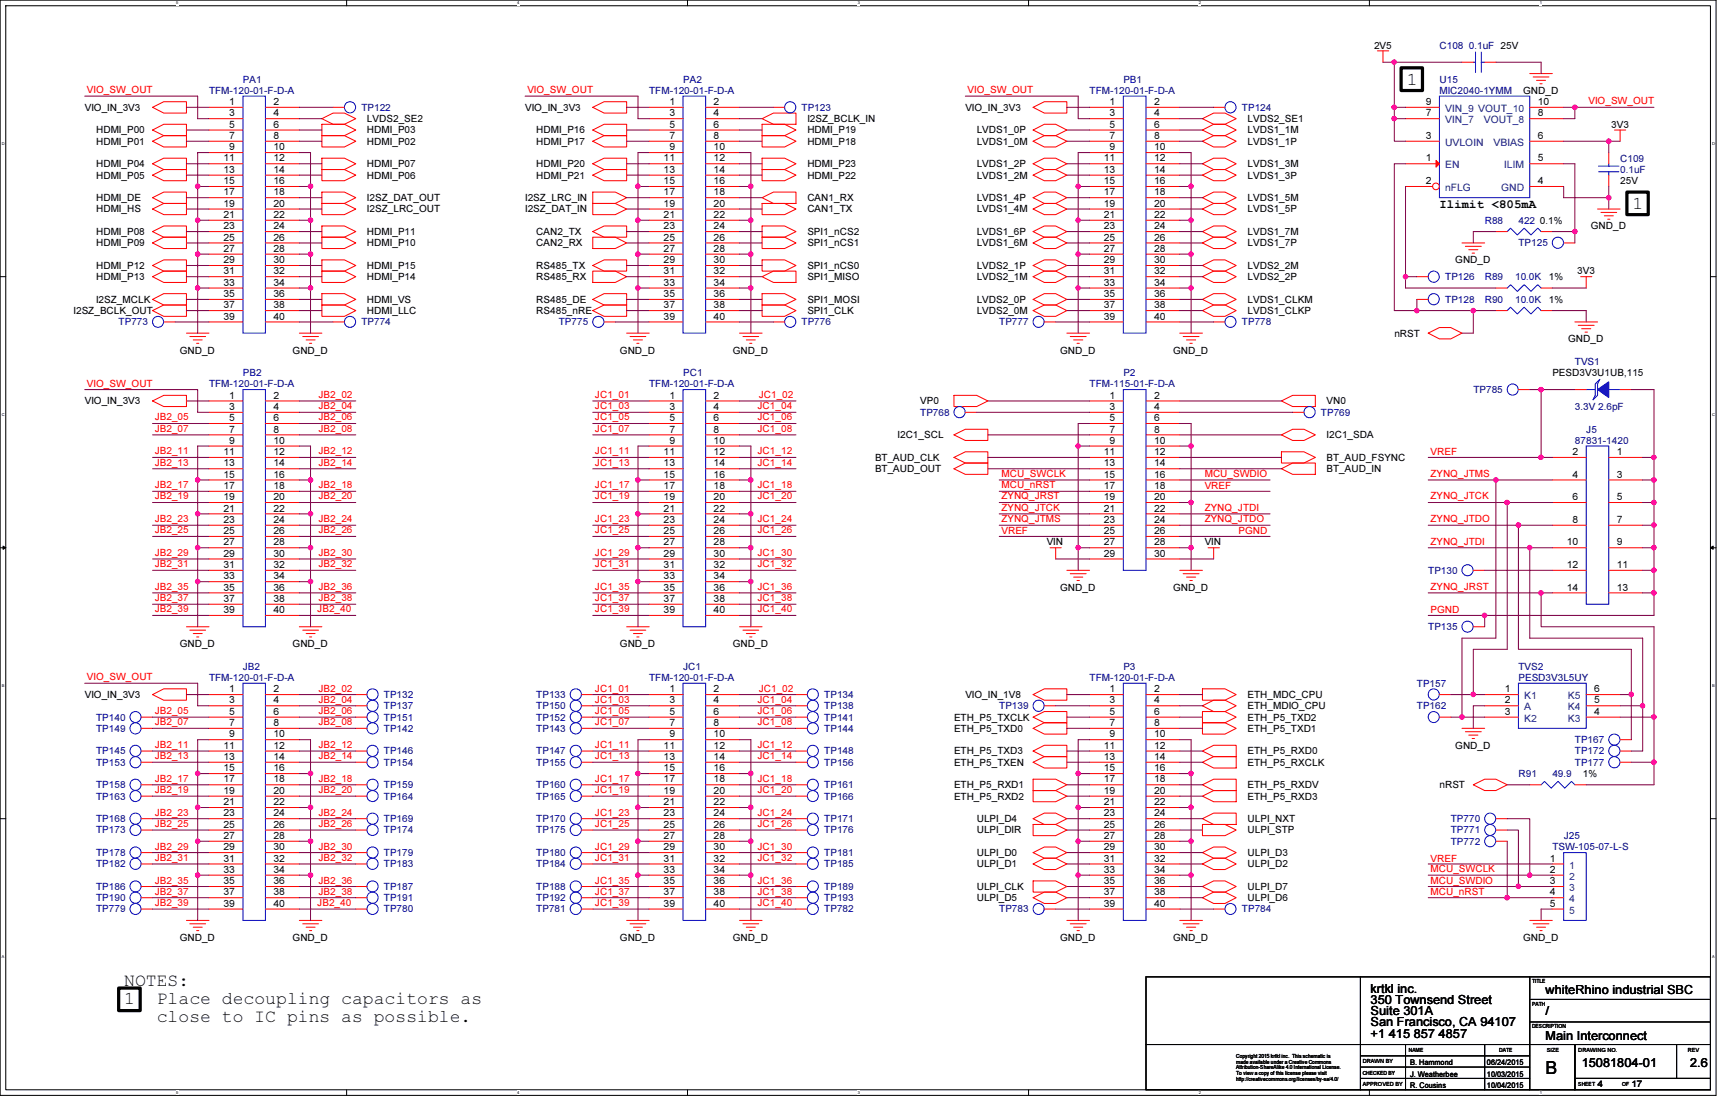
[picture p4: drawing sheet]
<svg xmlns="http://www.w3.org/2000/svg" width="432mm" height="279mm" viewBox="0 0 432 279" stroke-linecap="round" stroke-linejoin="round" font-family="sans-serif">
<defs><g id="words">
<g font-size="4.5">
<text x="351.3" y="21.1">1</text>
<text x="407.7" y="52.1">1</text>
<text x="31" y="246.1">NOTES:</text>
<text x="31" y="250.6">1</text>
<text x="39.2" y="250.6">Place decoupling capacitors as</text>
<text x="39.2" y="255.1">close to IC pins as possible.</text>
<text x="386" y="268.3">B</text>
</g>
<g font-size="3.1">
<text x="359.5" y="51.9">Ilimit &lt;805mA</text>
<text x="342.3" y="247.8">krtkl inc.</text>
<text x="342.3" y="250.7">350 Townsend Street</text>
<text x="386" y="248.1">whiteRhino industrial SBC</text>
<text x="342.3" y="253.4">Suite 301A</text>
<text x="342.3" y="256.3">San Francisco, CA 94107</text>
<text x="386" y="253.4">/</text>
<text x="342.3" y="259.1">+1 415 857 4857</text>
<text x="386" y="259.7">Main Interconnect</text>
<text x="395" y="266.4">15081804-01</text>
<text x="422.1" y="266.4">2.6</text>
</g>
<g font-size="2.5">
<text x="343.2" y="12.1">2V5</text>
<text x="380.4" y="23.4">GND_D</text>
<text x="21.2" y="27.6">VIO_IN_3V3</text>
<text x="57.2" y="26.2">1</text>
<text x="57.2" y="29">3</text>
<text x="68.3" y="26.2">2</text>
<text x="68.3" y="29">4</text>
<text x="131.1" y="27.6">VIO_IN_3V3</text>
<text x="167.2" y="26.2">1</text>
<text x="167.2" y="29">3</text>
<text x="178.2" y="26.2">2</text>
<text x="178.2" y="29">4</text>
<text x="241.1" y="27.6">VIO_IN_3V3</text>
<text x="277.1" y="26.2">1</text>
<text x="277.1" y="29">3</text>
<text x="288.2" y="26.2">2</text>
<text x="288.2" y="29">4</text>
<text x="356.1" y="26.2">9</text>
<text x="356.1" y="29">7</text>
<text x="384" y="29">8</text>
<text x="384" y="26.2">10</text>
<text x="24" y="33.3">HDMI_P00</text>
<text x="57.2" y="31.9">5</text>
<text x="57.2" y="34.7">7</text>
<text x="68.3" y="31.9">6</text>
<text x="68.3" y="34.7">8</text>
<text x="91.7" y="33.3">HDMI_P03</text>
<text x="91.7" y="30.5">LVDS2_SE2</text>
<text x="133.9" y="33.3">HDMI_P16</text>
<text x="167.2" y="31.9">5</text>
<text x="167.2" y="34.7">7</text>
<text x="178.2" y="31.9">6</text>
<text x="178.2" y="34.7">8</text>
<text x="201.6" y="33.3">HDMI_P19</text>
<text x="201.6" y="30.5">I2SZ_BCLK_IN</text>
<text x="243.9" y="33.3">LVDS1_0P</text>
<text x="277.1" y="31.9">5</text>
<text x="277.1" y="34.7">7</text>
<text x="288.2" y="31.9">6</text>
<text x="288.2" y="34.7">8</text>
<text x="311.6" y="33.3">LVDS1_1M</text>
<text x="311.6" y="30.5">LVDS2_SE1</text>
<text x="356.1" y="34.7">3</text>
<text x="384" y="34.7">6</text>
<text x="402.4" y="31.9">3V3</text>
<text x="24" y="36.1">HDMI_P01</text>
<text x="24" y="41.7">HDMI_P04</text>
<text x="55.8" y="40.3">11</text>
<text x="57.2" y="37.5">9</text>
<text x="68.3" y="37.5">10</text>
<text x="68.3" y="40.3">12</text>
<text x="91.7" y="41.7">HDMI_P07</text>
<text x="91.7" y="36.1">HDMI_P02</text>
<text x="133.9" y="36.1">HDMI_P17</text>
<text x="133.9" y="41.7">HDMI_P20</text>
<text x="165.7" y="40.3">11</text>
<text x="167.2" y="37.5">9</text>
<text x="178.2" y="37.5">10</text>
<text x="178.2" y="40.3">12</text>
<text x="201.6" y="36.1">HDMI_P18</text>
<text x="201.6" y="41.7">HDMI_P23</text>
<text x="243.9" y="36.1">LVDS1_0M</text>
<text x="243.9" y="41.7">LVDS1_2P</text>
<text x="275.7" y="40.3">11</text>
<text x="277.1" y="37.5">9</text>
<text x="288.2" y="37.5">10</text>
<text x="288.2" y="40.3">12</text>
<text x="311.6" y="36.1">LVDS1_1P</text>
<text x="311.6" y="41.7">LVDS1_3M</text>
<text x="356.1" y="40.3">1</text>
<text x="384" y="40.3">5</text>
<text x="24" y="44.6">HDMI_P05</text>
<text x="55.8" y="43.1">13</text>
<text x="55.8" y="46">15</text>
<text x="68.3" y="43.1">14</text>
<text x="68.3" y="46">16</text>
<text x="91.7" y="44.6">HDMI_P06</text>
<text x="133.9" y="44.6">HDMI_P21</text>
<text x="165.7" y="43.1">13</text>
<text x="165.7" y="46">15</text>
<text x="178.2" y="43.1">14</text>
<text x="178.2" y="46">16</text>
<text x="201.6" y="44.6">HDMI_P22</text>
<text x="243.9" y="44.6">LVDS1_2M</text>
<text x="275.7" y="43.1">13</text>
<text x="275.7" y="46">15</text>
<text x="288.2" y="43.1">14</text>
<text x="288.2" y="46">16</text>
<text x="311.6" y="44.6">LVDS1_3P</text>
<text x="356.1" y="46">2</text>
<text x="384" y="46">4</text>
<text x="404.6" y="46">25V</text>
<text x="24" y="50.2">HDMI_DE</text>
<text x="24" y="53">HDMI_HS</text>
<text x="55.8" y="48.8">17</text>
<text x="55.8" y="51.6">19</text>
<text x="68.3" y="48.8">18</text>
<text x="68.3" y="51.6">20</text>
<text x="91.7" y="50.2">I2SZ_DAT_OUT</text>
<text x="91.7" y="53">I2SZ_LRC_OUT</text>
<text x="131.1" y="53">I2SZ_DAT_IN</text>
<text x="131.1" y="50.2">I2SZ_LRC_IN</text>
<text x="165.7" y="48.8">17</text>
<text x="165.7" y="51.6">19</text>
<text x="178.2" y="48.8">18</text>
<text x="178.2" y="51.6">20</text>
<text x="201.6" y="53">CAN1_TX</text>
<text x="201.6" y="50.2">CAN1_RX</text>
<text x="243.9" y="53">LVDS1_4M</text>
<text x="243.9" y="50.2">LVDS1_4P</text>
<text x="275.7" y="48.8">17</text>
<text x="275.7" y="51.6">19</text>
<text x="288.2" y="48.8">18</text>
<text x="288.2" y="51.6">20</text>
<text x="311.6" y="53">LVDS1_5P</text>
<text x="311.6" y="50.2">LVDS1_5M</text>
<text x="24" y="58.7">HDMI_P08</text>
<text x="55.8" y="54.4">21</text>
<text x="55.8" y="57.2">23</text>
<text x="68.3" y="54.4">22</text>
<text x="68.3" y="57.2">24</text>
<text x="91.7" y="58.7">HDMI_P11</text>
<text x="133.9" y="58.7">CAN2_TX</text>
<text x="165.7" y="54.4">21</text>
<text x="165.7" y="57.2">23</text>
<text x="178.2" y="54.4">22</text>
<text x="178.2" y="57.2">24</text>
<text x="201.6" y="58.7">SPI1_nCS2</text>
<text x="243.9" y="58.7">LVDS1_6P</text>
<text x="275.7" y="54.4">21</text>
<text x="275.7" y="57.2">23</text>
<text x="288.2" y="54.4">22</text>
<text x="288.2" y="57.2">24</text>
<text x="311.6" y="58.7">LVDS1_7M</text>
<text x="384.6" y="55.8">0.1%</text>
<text x="397.3" y="57.2">GND_D</text>
<text x="24" y="61.5">HDMI_P09</text>
<text x="55.8" y="60.1">25</text>
<text x="55.8" y="62.9">27</text>
<text x="55.8" y="65.7">29</text>
<text x="68.3" y="60.1">26</text>
<text x="68.3" y="62.9">28</text>
<text x="68.3" y="65.7">30</text>
<text x="91.7" y="61.5">HDMI_P10</text>
<text x="133.9" y="61.5">CAN2_RX</text>
<text x="165.7" y="60.1">25</text>
<text x="165.7" y="62.9">27</text>
<text x="165.7" y="65.7">29</text>
<text x="178.2" y="60.1">26</text>
<text x="178.2" y="62.9">28</text>
<text x="178.2" y="65.7">30</text>
<text x="201.6" y="61.5">SPI1_nCS1</text>
<text x="243.9" y="61.5">LVDS1_6M</text>
<text x="275.7" y="60.1">25</text>
<text x="275.7" y="62.9">27</text>
<text x="275.7" y="65.7">29</text>
<text x="288.2" y="60.1">26</text>
<text x="288.2" y="62.9">28</text>
<text x="288.2" y="65.7">30</text>
<text x="311.6" y="61.5">LVDS1_7P</text>
<text x="363.4" y="65.7">GND_D</text>
<text x="24" y="67.1">HDMI_P12</text>
<text x="24" y="69.9">HDMI_P13</text>
<text x="55.8" y="68.5">31</text>
<text x="55.8" y="71.3">33</text>
<text x="68.3" y="68.5">32</text>
<text x="68.3" y="71.3">34</text>
<text x="91.7" y="67.1">HDMI_P15</text>
<text x="91.7" y="69.9">HDMI_P14</text>
<text x="133.9" y="69.9">RS485_RX</text>
<text x="133.9" y="67.1">RS485_TX</text>
<text x="165.7" y="68.5">31</text>
<text x="165.7" y="71.3">33</text>
<text x="178.2" y="68.5">32</text>
<text x="178.2" y="71.3">34</text>
<text x="201.6" y="69.9">SPI1_MISO</text>
<text x="201.6" y="67.1">SPI1_nCS0</text>
<text x="243.9" y="69.9">LVDS2_1M</text>
<text x="243.9" y="67.1">LVDS2_1P</text>
<text x="275.7" y="68.5">31</text>
<text x="275.7" y="71.3">33</text>
<text x="288.2" y="68.5">32</text>
<text x="288.2" y="71.3">34</text>
<text x="311.6" y="69.9">LVDS2_2P</text>
<text x="311.6" y="67.1">LVDS2_2M</text>
<text x="386.8" y="69.9">1%</text>
<text x="393.9" y="68.5">3V3</text>
<text x="24" y="75.6">I2SZ_MCLK</text>
<text x="55.8" y="74.2">35</text>
<text x="55.8" y="77">37</text>
<text x="68.3" y="74.2">36</text>
<text x="68.3" y="77">38</text>
<text x="91.7" y="75.6">HDMI_VS</text>
<text x="133.9" y="75.6">RS485_DE</text>
<text x="165.7" y="74.2">35</text>
<text x="165.7" y="77">37</text>
<text x="178.2" y="74.2">36</text>
<text x="178.2" y="77">38</text>
<text x="201.6" y="75.6">SPI1_MOSI</text>
<text x="243.9" y="75.6">LVDS2_0P</text>
<text x="275.7" y="74.2">35</text>
<text x="275.7" y="77">37</text>
<text x="288.2" y="74.2">36</text>
<text x="288.2" y="77">38</text>
<text x="311.6" y="75.6">LVDS1_CLKM</text>
<text x="386.8" y="75.6">1%</text>
<text x="18.4" y="78.4">I2SZ_BCLK_OUT</text>
<text x="55.8" y="79.8">39</text>
<text x="68.3" y="79.8">40</text>
<text x="91.7" y="78.4">HDMI_LLC</text>
<text x="133.9" y="78.4">RS485_nRE</text>
<text x="165.7" y="79.8">39</text>
<text x="178.2" y="79.8">40</text>
<text x="201.6" y="78.4">SPI1_CLK</text>
<text x="243.9" y="78.4">LVDS2_0M</text>
<text x="275.7" y="79.8">39</text>
<text x="288.2" y="79.8">40</text>
<text x="311.6" y="78.4">LVDS1_CLKP</text>
<text x="44.9" y="88.3">GND_D</text>
<text x="73.1" y="88.3">GND_D</text>
<text x="154.8" y="88.3">GND_D</text>
<text x="183" y="88.3">GND_D</text>
<text x="264.8" y="88.3">GND_D</text>
<text x="292.9" y="88.3">GND_D</text>
<text x="348.2" y="84">nRST</text>
<text x="391.6" y="85.4">GND_D</text>
<text x="387.7" y="93.9">PESD3V3U1UB,115</text>
<text x="21.2" y="101">VIO_IN_3V3</text>
<text x="57.2" y="99.5">1</text>
<text x="68.3" y="99.5">2</text>
<text x="167.2" y="99.5">1</text>
<text x="178.2" y="99.5">2</text>
<text x="229.8" y="101">VP0</text>
<text x="277.1" y="99.5">1</text>
<text x="288.2" y="99.5">2</text>
<text x="331.3" y="101">VN0</text>
<text x="57.2" y="102.4">3</text>
<text x="57.2" y="105.2">5</text>
<text x="57.2" y="108">7</text>
<text x="68.3" y="102.4">4</text>
<text x="68.3" y="105.2">6</text>
<text x="68.3" y="108">8</text>
<text x="167.2" y="102.4">3</text>
<text x="167.2" y="105.2">5</text>
<text x="167.2" y="108">7</text>
<text x="178.2" y="102.4">4</text>
<text x="178.2" y="105.2">6</text>
<text x="178.2" y="108">8</text>
<text x="277.1" y="102.4">3</text>
<text x="277.1" y="105.2">5</text>
<text x="277.1" y="108">7</text>
<text x="288.2" y="102.4">4</text>
<text x="288.2" y="105.2">6</text>
<text x="288.2" y="108">8</text>
<text x="55.8" y="113.6">11</text>
<text x="57.2" y="110.8">9</text>
<text x="68.3" y="110.8">10</text>
<text x="68.3" y="113.6">12</text>
<text x="165.7" y="113.6">11</text>
<text x="167.2" y="110.8">9</text>
<text x="178.2" y="110.8">10</text>
<text x="178.2" y="113.6">12</text>
<text x="224.2" y="109.4">I2C1_SCL</text>
<text x="275.7" y="113.6">11</text>
<text x="277.1" y="110.8">9</text>
<text x="288.2" y="110.8">10</text>
<text x="288.2" y="113.6">12</text>
<text x="331.3" y="109.4">I2C1_SDA</text>
<text x="392.7" y="113.6">2</text>
<text x="403.8" y="113.6">1</text>
<text x="55.8" y="116.5">13</text>
<text x="55.8" y="119.3">15</text>
<text x="68.3" y="116.5">14</text>
<text x="68.3" y="119.3">16</text>
<text x="165.7" y="116.5">13</text>
<text x="165.7" y="119.3">15</text>
<text x="178.2" y="116.5">14</text>
<text x="178.2" y="119.3">16</text>
<text x="218.5" y="115.1">BT_AUD_CLK</text>
<text x="218.5" y="117.9">BT_AUD_OUT</text>
<text x="275.7" y="116.5">13</text>
<text x="275.7" y="119.3">15</text>
<text x="288.2" y="116.5">14</text>
<text x="288.2" y="119.3">16</text>
<text x="331.3" y="117.9">BT_AUD_IN</text>
<text x="331.3" y="115.1">BT_AUD_FSYNC</text>
<text x="392.7" y="119.3">4</text>
<text x="403.8" y="119.3">3</text>
<text x="55.8" y="122.1">17</text>
<text x="55.8" y="124.9">19</text>
<text x="68.3" y="122.1">18</text>
<text x="68.3" y="124.9">20</text>
<text x="165.7" y="122.1">17</text>
<text x="165.7" y="124.9">19</text>
<text x="178.2" y="122.1">18</text>
<text x="178.2" y="124.9">20</text>
<text x="275.7" y="122.1">17</text>
<text x="275.7" y="124.9">19</text>
<text x="288.2" y="122.1">18</text>
<text x="288.2" y="124.9">20</text>
<text x="392.7" y="124.9">6</text>
<text x="403.8" y="124.9">5</text>
<text x="55.8" y="127.7">21</text>
<text x="55.8" y="130.6">23</text>
<text x="68.3" y="127.7">22</text>
<text x="68.3" y="130.6">24</text>
<text x="165.7" y="127.7">21</text>
<text x="165.7" y="130.6">23</text>
<text x="178.2" y="127.7">22</text>
<text x="178.2" y="130.6">24</text>
<text x="275.7" y="127.7">21</text>
<text x="275.7" y="130.6">23</text>
<text x="288.2" y="127.7">22</text>
<text x="288.2" y="130.6">24</text>
<text x="392.7" y="130.6">8</text>
<text x="403.8" y="130.6">7</text>
<text x="55.8" y="133.3">25</text>
<text x="55.8" y="136.2">27</text>
<text x="68.3" y="133.3">26</text>
<text x="68.3" y="136.2">28</text>
<text x="165.7" y="133.3">25</text>
<text x="165.7" y="136.2">27</text>
<text x="178.2" y="133.3">26</text>
<text x="178.2" y="136.2">28</text>
<text x="261.4" y="136.2">VIN</text>
<text x="275.7" y="133.3">25</text>
<text x="275.7" y="136.2">27</text>
<text x="288.2" y="133.3">26</text>
<text x="288.2" y="136.2">28</text>
<text x="300.9" y="136.2">VIN</text>
<text x="391.3" y="136.2">10</text>
<text x="403.8" y="136.2">9</text>
<text x="55.8" y="139">29</text>
<text x="55.8" y="141.8">31</text>
<text x="68.3" y="139">30</text>
<text x="68.3" y="141.8">32</text>
<text x="165.7" y="139">29</text>
<text x="165.7" y="141.8">31</text>
<text x="178.2" y="139">30</text>
<text x="178.2" y="141.8">32</text>
<text x="275.7" y="139">29</text>
<text x="288.2" y="139">30</text>
<text x="391.3" y="141.8">12</text>
<text x="403.8" y="141.8">11</text>
<text x="55.8" y="144.7">33</text>
<text x="55.8" y="147.4">35</text>
<text x="68.3" y="144.7">34</text>
<text x="68.3" y="147.4">36</text>
<text x="165.7" y="144.7">33</text>
<text x="165.7" y="147.4">35</text>
<text x="178.2" y="144.7">34</text>
<text x="178.2" y="147.4">36</text>
<text x="264.8" y="147.5">GND_D</text>
<text x="292.9" y="147.5">GND_D</text>
<text x="391.3" y="147.4">14</text>
<text x="403.8" y="147.4">13</text>
<text x="55.8" y="150.3">37</text>
<text x="55.8" y="153.1">39</text>
<text x="68.3" y="150.3">38</text>
<text x="68.3" y="153.1">40</text>
<text x="165.7" y="150.3">37</text>
<text x="165.7" y="153.1">39</text>
<text x="178.2" y="150.3">38</text>
<text x="178.2" y="153.1">40</text>
<text x="44.9" y="161.6">GND_D</text>
<text x="73.1" y="161.6">GND_D</text>
<text x="154.8" y="161.6">GND_D</text>
<text x="183" y="161.6">GND_D</text>
<text x="57.2" y="172.8">1</text>
<text x="68.3" y="172.8">2</text>
<text x="167.2" y="172.8">1</text>
<text x="178.2" y="172.8">2</text>
<text x="277.1" y="172.8">1</text>
<text x="288.2" y="172.8">2</text>
<text x="375.8" y="172.8">1</text>
<text x="398.1" y="172.8">6</text>
<text x="21.2" y="174.2">VIO_IN_3V3</text>
<text x="57.2" y="175.6">3</text>
<text x="57.2" y="178.5">5</text>
<text x="68.3" y="175.6">4</text>
<text x="68.3" y="178.5">6</text>
<text x="167.2" y="175.6">3</text>
<text x="167.2" y="178.5">5</text>
<text x="178.2" y="175.6">4</text>
<text x="178.2" y="178.5">6</text>
<text x="238.3" y="179.9">ETH_P5_TXCLK</text>
<text x="241.1" y="174.2">VIO_IN_1V8</text>
<text x="277.1" y="175.6">3</text>
<text x="277.1" y="178.5">5</text>
<text x="288.2" y="175.6">4</text>
<text x="288.2" y="178.5">6</text>
<text x="311.6" y="174.2">ETH_MDC_CPU</text>
<text x="311.6" y="177.1">ETH_MDIO_CPU</text>
<text x="311.6" y="179.9">ETH_P5_TXD2</text>
<text x="375.8" y="175.6">2</text>
<text x="375.8" y="178.5">3</text>
<text x="398.1" y="178.5">4</text>
<text x="398.1" y="175.6">5</text>
<text x="57.2" y="181.3">7</text>
<text x="57.2" y="184.1">9</text>
<text x="68.3" y="181.3">8</text>
<text x="68.3" y="184.1">10</text>
<text x="167.2" y="181.3">7</text>
<text x="167.2" y="184.1">9</text>
<text x="178.2" y="181.3">8</text>
<text x="178.2" y="184.1">10</text>
<text x="238.3" y="182.7">ETH_P5_TXD0</text>
<text x="277.1" y="181.3">7</text>
<text x="277.1" y="184.1">9</text>
<text x="288.2" y="181.3">8</text>
<text x="288.2" y="184.1">10</text>
<text x="311.6" y="182.7">ETH_P5_TXD1</text>
<text x="55.8" y="186.9">11</text>
<text x="55.8" y="189.7">13</text>
<text x="68.3" y="186.9">12</text>
<text x="68.3" y="189.7">14</text>
<text x="165.7" y="186.9">11</text>
<text x="165.7" y="189.7">13</text>
<text x="178.2" y="186.9">12</text>
<text x="178.2" y="189.7">14</text>
<text x="238.3" y="188.3">ETH_P5_TXD3</text>
<text x="238.3" y="191.2">ETH_P5_TXEN</text>
<text x="275.7" y="186.9">11</text>
<text x="275.7" y="189.7">13</text>
<text x="288.2" y="186.9">12</text>
<text x="288.2" y="189.7">14</text>
<text x="311.6" y="188.3">ETH_P5_RXD0</text>
<text x="311.6" y="191.2">ETH_P5_RXCLK</text>
<text x="363.4" y="186.9">GND_D</text>
<text x="55.8" y="192.6">15</text>
<text x="55.8" y="195.4">17</text>
<text x="68.3" y="192.6">16</text>
<text x="68.3" y="195.4">18</text>
<text x="165.7" y="192.6">15</text>
<text x="165.7" y="195.4">17</text>
<text x="178.2" y="192.6">16</text>
<text x="178.2" y="195.4">18</text>
<text x="238.3" y="196.8">ETH_P5_RXD1</text>
<text x="275.7" y="192.6">15</text>
<text x="275.7" y="195.4">17</text>
<text x="288.2" y="192.6">16</text>
<text x="288.2" y="195.4">18</text>
<text x="311.6" y="196.8">ETH_P5_RXDV</text>
<text x="359.5" y="196.8">nRST</text>
<text x="395.3" y="194">1%</text>
<text x="55.8" y="198.2">19</text>
<text x="55.8" y="201">21</text>
<text x="55.8" y="203.8">23</text>
<text x="68.3" y="198.2">20</text>
<text x="68.3" y="201">22</text>
<text x="68.3" y="203.8">24</text>
<text x="165.7" y="198.2">19</text>
<text x="165.7" y="201">21</text>
<text x="165.7" y="203.8">23</text>
<text x="178.2" y="198.2">20</text>
<text x="178.2" y="201">22</text>
<text x="178.2" y="203.8">24</text>
<text x="238.3" y="199.6">ETH_P5_RXD2</text>
<text x="275.7" y="198.2">19</text>
<text x="275.7" y="201">21</text>
<text x="275.7" y="203.8">23</text>
<text x="288.2" y="198.2">20</text>
<text x="288.2" y="201">22</text>
<text x="288.2" y="203.8">24</text>
<text x="311.6" y="199.6">ETH_P5_RXD3</text>
<text x="55.8" y="206.7">25</text>
<text x="55.8" y="209.5">27</text>
<text x="68.3" y="206.7">26</text>
<text x="68.3" y="209.5">28</text>
<text x="165.7" y="206.7">25</text>
<text x="165.7" y="209.5">27</text>
<text x="178.2" y="206.7">26</text>
<text x="178.2" y="209.5">28</text>
<text x="243.9" y="205.3">ULPI_D4</text>
<text x="243.9" y="208.1">ULPI_DIR</text>
<text x="275.7" y="206.7">25</text>
<text x="275.7" y="209.5">27</text>
<text x="288.2" y="206.7">26</text>
<text x="288.2" y="209.5">28</text>
<text x="311.6" y="208.1">ULPI_STP</text>
<text x="311.6" y="205.3">ULPI_NXT</text>
<text x="55.8" y="212.3">29</text>
<text x="55.8" y="215.1">31</text>
<text x="68.3" y="212.3">30</text>
<text x="68.3" y="215.1">32</text>
<text x="165.7" y="212.3">29</text>
<text x="165.7" y="215.1">31</text>
<text x="178.2" y="212.3">30</text>
<text x="178.2" y="215.1">32</text>
<text x="243.9" y="213.7">ULPI_D0</text>
<text x="275.7" y="212.3">29</text>
<text x="275.7" y="215.1">31</text>
<text x="288.2" y="212.3">30</text>
<text x="288.2" y="215.1">32</text>
<text x="311.6" y="213.7">ULPI_D3</text>
<text x="387.1" y="215.1">1</text>
<text x="55.8" y="217.9">33</text>
<text x="55.8" y="220.8">35</text>
<text x="68.3" y="217.9">34</text>
<text x="68.3" y="220.8">36</text>
<text x="165.7" y="217.9">33</text>
<text x="165.7" y="220.8">35</text>
<text x="178.2" y="217.9">34</text>
<text x="178.2" y="220.8">36</text>
<text x="243.9" y="216.5">ULPI_D1</text>
<text x="275.7" y="217.9">33</text>
<text x="275.7" y="220.8">35</text>
<text x="288.2" y="217.9">34</text>
<text x="288.2" y="220.8">36</text>
<text x="311.6" y="216.5">ULPI_D2</text>
<text x="387.1" y="217.9">2</text>
<text x="387.1" y="220.8">3</text>
<text x="55.8" y="223.6">37</text>
<text x="55.8" y="226.4">39</text>
<text x="68.3" y="223.6">38</text>
<text x="68.3" y="226.4">40</text>
<text x="165.7" y="223.6">37</text>
<text x="165.7" y="226.4">39</text>
<text x="178.2" y="223.6">38</text>
<text x="178.2" y="226.4">40</text>
<text x="243.9" y="225">ULPI_D5</text>
<text x="243.9" y="222.2">ULPI_CLK</text>
<text x="275.7" y="223.6">37</text>
<text x="275.7" y="226.4">39</text>
<text x="288.2" y="223.6">38</text>
<text x="288.2" y="226.4">40</text>
<text x="311.6" y="225">ULPI_D6</text>
<text x="311.6" y="222.2">ULPI_D7</text>
<text x="387.1" y="223.6">4</text>
<text x="387.1" y="226.4">5</text>
<text x="44.9" y="234.9">GND_D</text>
<text x="73.1" y="234.9">GND_D</text>
<text x="154.8" y="234.9">GND_D</text>
<text x="183" y="234.9">GND_D</text>
<text x="264.8" y="234.9">GND_D</text>
<text x="292.9" y="234.9">GND_D</text>
<text x="380.4" y="234.9">GND_D</text>
</g>
<g font-size="2.5" fill="#000080">
<text x="359.5" y="12.1">C108 0.1uF 25V</text>
<text x="52.2" y="23.4">TFM-120-01-F-D-A</text>
<text x="60.7" y="20.6">PA1</text>
<text x="162.1" y="23.4">TFM-120-01-F-D-A</text>
<text x="170.6" y="20.6">PA2</text>
<text x="272.1" y="23.4">TFM-120-01-F-D-A</text>
<text x="280.5" y="20.6">PB1</text>
<text x="359.5" y="20.6">U15</text>
<text x="359.5" y="23.4">MIC2040-1YMM</text>
<text x="90.3" y="27.6">TP122</text>
<text x="200.2" y="27.6">TP123</text>
<text x="310.2" y="27.6">TP124</text>
<text x="404.6" y="40.3">C109</text>
<text x="404.6" y="43.1">0.1uF</text>
<text x="370.8" y="55.8">R88</text>
<text x="379.2" y="55.8">422</text>
<text x="379.2" y="61.5">TP125</text>
<text x="360.9" y="69.9">TP126</text>
<text x="370.8" y="69.9">R89</text>
<text x="378.4" y="69.9">10.0K</text>
<text x="360.9" y="75.6">TP128</text>
<text x="370.8" y="75.6">R90</text>
<text x="378.4" y="75.6">10.0K</text>
<text x="29.6" y="81.2">TP773</text>
<text x="90.3" y="81.2">TP774</text>
<text x="139.6" y="81.2">TP775</text>
<text x="200.2" y="81.2">TP776</text>
<text x="249.6" y="81.2">TP777</text>
<text x="310.2" y="81.2">TP778</text>
<text x="60.7" y="93.9">PB2</text>
<text x="170.6" y="93.9">PC1</text>
<text x="280.5" y="93.9">P2</text>
<text x="393.3" y="91.1">TVS1</text>
<text x="52.2" y="96.7">TFM-120-01-F-D-A</text>
<text x="162.1" y="96.7">TFM-120-01-F-D-A</text>
<text x="272.1" y="96.7">TFM-115-01-F-D-A</text>
<text x="368" y="98.1">TP785</text>
<text x="229.8" y="103.8">TP768</text>
<text x="329.9" y="103.8">TP769</text>
<text x="393.3" y="102.4">3.3V 2.6pF</text>
<text x="396.2" y="108">J5</text>
<text x="393.3" y="110.8">87831-1420</text>
<text x="356.7" y="143.3">TP130</text>
<text x="356.7" y="157.4">TP135</text>
<text x="60.7" y="167.2">JB2</text>
<text x="170.6" y="167.2">JC1</text>
<text x="280.5" y="167.2">P3</text>
<text x="379.2" y="167.2">TVS2</text>
<text x="52.2" y="170">TFM-120-01-F-D-A</text>
<text x="162.1" y="170">TFM-120-01-F-D-A</text>
<text x="272.1" y="170">TFM-120-01-F-D-A</text>
<text x="353.9" y="171.4">TP157</text>
<text x="379.2" y="170">PESD3V3L5UY</text>
<text x="24" y="179.9">TP140</text>
<text x="95.9" y="174.2">TP132</text>
<text x="95.9" y="179.9">TP151</text>
<text x="95.9" y="177.1">TP137</text>
<text x="133.9" y="179.9">TP152</text>
<text x="133.9" y="177.1">TP150</text>
<text x="133.9" y="174.2">TP133</text>
<text x="205.9" y="179.9">TP141</text>
<text x="205.9" y="174.2">TP134</text>
<text x="205.9" y="177.1">TP138</text>
<text x="249.6" y="177.1">TP139</text>
<text x="353.9" y="177.1">TP162</text>
<text x="24" y="182.7">TP149</text>
<text x="95.9" y="182.7">TP142</text>
<text x="133.9" y="182.7">TP143</text>
<text x="205.9" y="182.7">TP144</text>
<text x="393.3" y="185.5">TP167</text>
<text x="24" y="191.2">TP153</text>
<text x="24" y="188.3">TP145</text>
<text x="95.9" y="188.3">TP146</text>
<text x="95.9" y="191.2">TP154</text>
<text x="133.9" y="191.2">TP155</text>
<text x="133.9" y="188.3">TP147</text>
<text x="205.9" y="188.3">TP148</text>
<text x="205.9" y="191.2">TP156</text>
<text x="393.3" y="191.2">TP177</text>
<text x="393.3" y="188.3">TP172</text>
<text x="24" y="196.8">TP158</text>
<text x="95.9" y="196.8">TP159</text>
<text x="133.9" y="196.8">TP160</text>
<text x="205.9" y="196.8">TP161</text>
<text x="379.2" y="194">R91</text>
<text x="387.7" y="194">49.9</text>
<text x="24" y="199.6">TP163</text>
<text x="95.9" y="199.6">TP164</text>
<text x="133.9" y="199.6">TP165</text>
<text x="205.9" y="199.6">TP166</text>
<text x="24" y="205.3">TP168</text>
<text x="24" y="208.1">TP173</text>
<text x="95.9" y="208.1">TP174</text>
<text x="95.9" y="205.3">TP169</text>
<text x="133.9" y="205.3">TP170</text>
<text x="133.9" y="208.1">TP175</text>
<text x="205.9" y="208.1">TP176</text>
<text x="205.9" y="205.3">TP171</text>
<text x="362.3" y="208.1">TP771</text>
<text x="362.3" y="205.3">TP770</text>
<text x="390.5" y="209.5">J25</text>
<text x="24" y="213.7">TP178</text>
<text x="95.9" y="213.7">TP179</text>
<text x="133.9" y="213.7">TP180</text>
<text x="205.9" y="213.7">TP181</text>
<text x="362.3" y="210.9">TP772</text>
<text x="387.7" y="212.3">TSW-105-07-L-S</text>
<text x="24" y="216.5">TP182</text>
<text x="95.9" y="216.5">TP183</text>
<text x="133.9" y="216.5">TP184</text>
<text x="205.9" y="216.5">TP185</text>
<text x="24" y="225">TP190</text>
<text x="24" y="222.2">TP186</text>
<text x="24" y="227.8">TP779</text>
<text x="95.9" y="225">TP191</text>
<text x="95.9" y="227.8">TP780</text>
<text x="95.9" y="222.2">TP187</text>
<text x="133.9" y="227.8">TP781</text>
<text x="133.9" y="222.2">TP188</text>
<text x="133.9" y="225">TP192</text>
<text x="205.9" y="225">TP193</text>
<text x="205.9" y="222.2">TP189</text>
<text x="205.9" y="227.8">TP782</text>
<text x="249.6" y="227.8">TP783</text>
<text x="310.2" y="227.8">TP784</text>
</g>
<g font-size="2.5" fill="#f00">
<text x="21.7" y="23.2">VIO_SW_OUT</text>
<text x="131.7" y="23.2">VIO_SW_OUT</text>
<text x="241.6" y="23.2">VIO_SW_OUT</text>
<text x="396.7" y="26">VIO_SW_OUT</text>
<text x="21.7" y="96.5">VIO_SW_OUT</text>
<text x="79.5" y="99.4">JB2_02</text>
<text x="148.6" y="99.4">JC1_01</text>
<text x="189.5" y="99.4">JC1_02</text>
<text x="38.7" y="105">JB2_05</text>
<text x="38.7" y="107.8">JB2_07</text>
<text x="79.5" y="105">JB2_06</text>
<text x="79.5" y="107.8">JB2_08</text>
<text x="79.5" y="102.2">JB2_04</text>
<text x="148.6" y="102.2">JC1_03</text>
<text x="148.6" y="105">JC1_05</text>
<text x="148.6" y="107.8">JC1_07</text>
<text x="189.2" y="105">JC1_06</text>
<text x="189.2" y="107.8">JC1_08</text>
<text x="189.2" y="102.2">JC1_04</text>
<text x="38.7" y="113.5">JB2_11</text>
<text x="79.5" y="113.5">JB2_12</text>
<text x="148.6" y="113.5">JC1_11</text>
<text x="189.2" y="113.5">JC1_12</text>
<text x="357.3" y="113.7">VREF</text>
<text x="38.7" y="116.3">JB2_13</text>
<text x="79.5" y="116.3">JB2_14</text>
<text x="148.6" y="116.3">JC1_13</text>
<text x="189.2" y="116.3">JC1_14</text>
<text x="250.1" y="119.1">MCU_SWCLK</text>
<text x="300.9" y="119.1">MCU_SWDIO</text>
<text x="357.3" y="119.1">ZYNQ_JTMS</text>
<text x="38.7" y="121.9">JB2_17</text>
<text x="38.7" y="124.7">JB2_19</text>
<text x="79.5" y="121.9">JB2_18</text>
<text x="79.5" y="124.7">JB2_20</text>
<text x="148.6" y="121.9">JC1_17</text>
<text x="148.6" y="124.7">JC1_19</text>
<text x="189.2" y="121.9">JC1_18</text>
<text x="189.2" y="124.7">JC1_20</text>
<text x="250.1" y="124.7">ZYNQ_JRST</text>
<text x="250.1" y="121.9">MCU_nRST</text>
<text x="300.9" y="122.1">VREF</text>
<text x="357.3" y="124.7">ZYNQ_JTCK</text>
<text x="38.7" y="130.4">JB2_23</text>
<text x="79.5" y="130.4">JB2_24</text>
<text x="148.6" y="130.4">JC1_23</text>
<text x="189.2" y="130.4">JC1_24</text>
<text x="250.1" y="130.4">ZYNQ_JTMS</text>
<text x="250.1" y="127.6">ZYNQ_JTCK</text>
<text x="300.9" y="127.6">ZYNQ_JTDI</text>
<text x="300.9" y="130.4">ZYNQ_JTDO</text>
<text x="357.3" y="130.4">ZYNQ_JTDO</text>
<text x="38.7" y="133.2">JB2_25</text>
<text x="79.5" y="133.2">JB2_26</text>
<text x="148.6" y="133.2">JC1_25</text>
<text x="189.2" y="133.2">JC1_26</text>
<text x="250.1" y="133.4">VREF</text>
<text x="309.3" y="133.4">PGND</text>
<text x="357.3" y="136">ZYNQ_JTDI</text>
<text x="38.7" y="138.8">JB2_29</text>
<text x="38.7" y="141.6">JB2_31</text>
<text x="79.5" y="138.8">JB2_30</text>
<text x="79.5" y="141.6">JB2_32</text>
<text x="148.6" y="138.8">JC1_29</text>
<text x="148.6" y="141.6">JC1_31</text>
<text x="189.2" y="138.8">JC1_30</text>
<text x="189.2" y="141.6">JC1_32</text>
<text x="38.7" y="147.3">JB2_35</text>
<text x="79.5" y="147.3">JB2_36</text>
<text x="148.6" y="147.3">JC1_35</text>
<text x="189.2" y="147.3">JC1_36</text>
<text x="357.3" y="147.3">ZYNQ_JRST</text>
<text x="38.7" y="150.1">JB2_37</text>
<text x="38.7" y="152.9">JB2_39</text>
<text x="79.2" y="152.9">JB2_40</text>
<text x="79.5" y="150.1">JB2_38</text>
<text x="148.6" y="150.1">JC1_37</text>
<text x="148.6" y="152.9">JC1_39</text>
<text x="189.2" y="150.1">JC1_38</text>
<text x="189.2" y="152.9">JC1_40</text>
<text x="357.3" y="153.1">PGND</text>
<text x="21.7" y="169.8">VIO_SW_OUT</text>
<text x="79.5" y="172.7">JB2_02</text>
<text x="148.6" y="172.7">JC1_01</text>
<text x="189.5" y="172.7">JC1_02</text>
<text x="38.7" y="178.3">JB2_05</text>
<text x="79.5" y="178.3">JB2_06</text>
<text x="79.5" y="175.5">JB2_04</text>
<text x="148.6" y="175.5">JC1_03</text>
<text x="148.6" y="178.3">JC1_05</text>
<text x="189.2" y="178.3">JC1_06</text>
<text x="189.2" y="175.5">JC1_04</text>
<text x="38.7" y="181.1">JB2_07</text>
<text x="79.5" y="181.1">JB2_08</text>
<text x="148.6" y="181.1">JC1_07</text>
<text x="189.2" y="181.1">JC1_08</text>
<text x="38.7" y="186.8">JB2_11</text>
<text x="38.7" y="189.6">JB2_13</text>
<text x="79.5" y="186.8">JB2_12</text>
<text x="79.5" y="189.6">JB2_14</text>
<text x="148.6" y="186.8">JC1_11</text>
<text x="148.6" y="189.6">JC1_13</text>
<text x="189.2" y="186.8">JC1_12</text>
<text x="189.2" y="189.6">JC1_14</text>
<text x="38.7" y="195.2">JB2_17</text>
<text x="79.5" y="195.2">JB2_18</text>
<text x="148.6" y="195.2">JC1_17</text>
<text x="189.2" y="195.2">JC1_18</text>
<text x="38.7" y="198">JB2_19</text>
<text x="38.7" y="203.7">JB2_23</text>
<text x="79.5" y="198">JB2_20</text>
<text x="79.5" y="203.7">JB2_24</text>
<text x="148.6" y="198">JC1_19</text>
<text x="148.6" y="203.7">JC1_23</text>
<text x="189.2" y="198">JC1_20</text>
<text x="189.2" y="203.7">JC1_24</text>
<text x="38.7" y="206.5">JB2_25</text>
<text x="79.5" y="206.5">JB2_26</text>
<text x="148.6" y="206.5">JC1_25</text>
<text x="189.2" y="206.5">JC1_26</text>
<text x="38.7" y="212.1">JB2_29</text>
<text x="38.7" y="215">JB2_31</text>
<text x="79.5" y="212.1">JB2_30</text>
<text x="79.5" y="215">JB2_32</text>
<text x="148.6" y="212.1">JC1_29</text>
<text x="148.6" y="215">JC1_31</text>
<text x="189.2" y="212.1">JC1_30</text>
<text x="189.2" y="215">JC1_32</text>
<text x="357.3" y="215.2">VREF</text>
<text x="38.7" y="220.6">JB2_35</text>
<text x="79.5" y="220.6">JB2_36</text>
<text x="148.6" y="220.6">JC1_35</text>
<text x="189.2" y="220.6">JC1_36</text>
<text x="357.3" y="217.8">MCU_SWCLK</text>
<text x="357.3" y="220.6">MCU_SWDIO</text>
<text x="38.7" y="223.4">JB2_37</text>
<text x="38.7" y="226.2">JB2_39</text>
<text x="79.2" y="226.2">JB2_40</text>
<text x="79.5" y="223.4">JB2_38</text>
<text x="148.6" y="223.4">JC1_37</text>
<text x="148.6" y="226.2">JC1_39</text>
<text x="189.2" y="223.4">JC1_38</text>
<text x="189.2" y="226.2">JC1_40</text>
<text x="357.3" y="223.4">MCU_nRST</text>
</g>
<g font-size="2.5" fill="#004080">
<text x="360.9" y="27.9">VIN_9 VOUT_10</text>
<text x="360.9" y="30.8">VIN_7</text>
<text x="370.6" y="30.8">VOUT_8</text>
<text x="360.9" y="36.4">UVLOIN</text>
<text x="373" y="36.4">VBIAS</text>
<text x="360.9" y="42">EN</text>
<text x="360.9" y="47.7">nFLG</text>
<text x="374.9" y="47.7">GND</text>
<text x="375.6" y="42">ILIM</text>
<text x="380.6" y="174.6">K1</text>
<text x="380.6" y="177.4">A</text>
<text x="391.6" y="177.4">K4</text>
<text x="391.6" y="174.6">K5</text>
<text x="380.6" y="180.2">K2</text>
<text x="391.6" y="180.2">K3</text>
<text x="391.9" y="216.9">1</text>
<text x="391.9" y="219.7">2</text>
<text x="391.9" y="222.5">3</text>
<text x="391.9" y="225.3">4</text>
<text x="391.9" y="228.1">5</text>
</g>
<g font-size="2.2">
<text x="399" y="271.3">4</text>
<text x="407.4" y="271.3">17</text>
</g>
<g font-size="1.9">
<text x="352.2" y="268.8">J. Weatherbee</text>
<text x="352.2" y="266">B. Hammond</text>
<text x="371.3" y="266">06/24/2015</text>
<text x="371.3" y="268.8">10/03/2015</text>
<text x="352.2" y="271.6">R. Cousins</text>
<text x="371.3" y="271.6">10/04/2015</text>
</g>
<g font-size="1.4">
<text x="382.6" y="245.5">TITLE</text>
<text x="382.6" y="251.1">PATH</text>
<text x="382.6" y="256.8">DESCRIPTION</text>
<text x="351.9" y="262.7">NAME</text>
<text x="374.4" y="262.7">DATE</text>
<text x="386.3" y="262.7">SIZE</text>
<text x="394.2" y="262.7">DRAWING NO.</text>
<text x="421.5" y="262.7">REV</text>
<text x="308.7" y="264.1">Copyright 2015 krtkl inc. This schematic is</text>
<text x="308.7" y="265.6">made available under a Creative Commons</text>
<text x="308.7" y="267">Attribution-ShareAlike 4.0 International License.</text>
<text x="308.7" y="268.4">To view a copy of this license please visit</text>
<text x="308.7" y="269.9">http://creativecommons.org/licenses/by-sa/4.0/</text>
<text x="340.3" y="265.5">DRAWN BY</text>
<text x="340.3" y="268.4">CHECKED BY</text>
<text x="340.3" y="271.1">APPROVED BY</text>
<text x="394.2" y="271.1">SHEET</text>
<text x="405.1" y="271.1">OF</text>
</g>
<g font-size="1">
<text x="44" y="1.1">5</text>
<text x="129.1" y="1.1">4</text>
<text x="214.2" y="1.1">3</text>
<text x="299.4" y="1.1">2</text>
<text x="384.6" y="1.1">1</text>
<text x=".4" y="36.2">D</text>
<text x="427.6" y="36.2">D</text>
<text x=".4" y="103.8">C</text>
<text x="427.6" y="103.8">C</text>
<text x=".4" y="171.5">B</text>
<text x="427.6" y="171.5">B</text>
<text x=".4" y="239.1">A</text>
<text x="427.6" y="239.1">A</text>
<text x="44" y="273.2">5</text>
<text x="129.1" y="273.2">4</text>
<text x="214.2" y="273.2">3</text>
<text x="299.4" y="273.2">2</text>
<text x="384.6" y="273.2">1</text>
</g>
</g></defs>
<path d="M0 0h428.6v273.5h-428.6zM1.4 1.4h425.8v270.7h-425.8z" fill="none" stroke="#000" stroke-width=".25"/>
<g fill="#fff">
<path d="M44 .2h.5v1.2h-.5z"/>
<path d="M44 272.3h.5v1.1h-.5z"/>
</g>
<path d="M86.6 0v1.4M86.6 272.1v1.4" fill="none" stroke="#000" stroke-width=".25"/>
<g fill="#fff">
<path d="M129.1 .2h.6v1.2h-.6z"/>
<path d="M129.1 272.3h.6v1.1h-.6z"/>
</g>
<path d="M171.7 0v1.4M171.7 272.1v1.4" fill="none" stroke="#000" stroke-width=".25"/>
<g fill="#fff">
<path d="M214.2 .2h.6v1.2h-.6z"/>
<path d="M214.2 272.3h.6v1.1h-.6z"/>
</g>
<path d="M256.9 0v1.4M256.9 272.1v1.4" fill="none" stroke="#000" stroke-width=".25"/>
<g fill="#fff">
<path d="M299.4 .2h.6v1.2h-.6z"/>
<path d="M299.4 272.3h.6v1.1h-.6z"/>
</g>
<path d="M342 0v1.4M342 272.1v1.4" fill="none" stroke="#000" stroke-width=".25"/>
<g fill="#fff">
<path d="M384.5 .2h.6v1.2h-.6z"/>
<path d="M384.5 272.3h.6v1.1h-.6z"/>
<path d="M.4 35.3h.7v1.1h-.7z"/>
<path d="M427.5 35.3h.8v1.1h-.8z"/>
<path d="M.4 102.9h.7v1.2h-.7z"/>
<path d="M427.5 102.9h.8v1.2h-.8z"/>
</g>
<path d="M0 69.1h1.4M427.2 69.1h1.4" fill="none" stroke="#000" stroke-width=".25"/>
<g fill="#fff">
<path d="M.4 170.6h.7v1.1h-.7z"/>
<path d="M427.5 170.6h.7v1.1h-.7z"/>
</g>
<path d="M0 136.8h1.4M.8 136.4l.6 .4-.6 .4zM427.2 136.8l.6-.4v.8zM427.2 136.8h1.4" fill="none" stroke="#000" stroke-width=".25"/>
<path d="M.8 136.4l.6 .4-.6 .4zM427.2 136.8l.6-.4v.8z" fill="#000"/>
<g fill="#fff">
<path d="M.4 238.2h.7v1.2h-.7z"/>
<path d="M427.5 238.2h.7v1.2h-.7z"/>
</g>
<g fill="none" stroke="#000" stroke-width=".25">
<path d="M0 204.4h1.4M427.2 204.4h1.4M339.8 243.9v28.2M382 243.9v16.9h-95.8M382 249.5h45.2M382 255.2h45.2M339.8 263.6h42.2M339.8 269.3h42.2M339.8 266.4h42.2M339.8 272.1h42.2M351 260.8v11.3M370.8 260.8v11.3"/>
<path d="M382 260.8h11.3v11.3h-11.3zM393.3 269.3h33.9v2.8h-33.9zM393.3 260.8h25.4v8.5h-25.4zM418.7 260.8h8.5v8.5h-8.5zM427.2 260.8v-16.9h-141v28.2h53.6"/>
</g>
<path d="M349.9 16.9h5.3v5.7h-5.3zM406.3 48h5.3v5.6h-5.3zM29.6 246.7h5.4v5.6h-5.4z" fill="none" stroke="#000" stroke-width=".8"/>
<g fill="none" stroke="#f00" stroke-width=".25">
<path d="M344 12.7h2.8M345.4 12.7v2.8M365.1 15.5h2.8M370.8 15.5h2.8M382 18.4h5.7M382.9 19.2h3.9M38.1 32.5l2.8-1.5h5.7v2.9h-5.7zM38.1 35.3l2.8-1.4h5.7v2.8h-5.7zM38.1 26.8l2.8-1.4h5.7v2.8h-5.7zM52.2 26.8h8.5M52.2 29.6h8.5M52.2 32.5h8.5"/>
<path d="M52.2 35.3h8.5M52.2 38.1h8.5M66.3 26.8h8.5M66.3 29.6h8.5M66.3 32.5h8.5M66.3 35.3h8.5M66.3 38.1h8.5M80.4 39.5h5.6l2.9 1.4-2.9 1.4h-5.6zM80.4 31h5.6l2.9 1.5-2.9 1.4h-5.6zM80.4 33.9h5.6l2.9 1.4-2.9 1.4h-5.6zM80.4 29.6l2.8-1.4h2.8l2.9 1.4-2.9 1.4h-2.8zM148 32.5l2.9-1.5h5.6v2.9h-5.6z"/>
<path d="M148 35.3l2.9-1.4h5.6v2.8h-5.6zM148 26.8l2.9-1.4h5.6v2.8h-5.6zM190.3 33.9h5.7l2.8 1.4-2.8 1.4h-5.7zM190.3 31h5.7l2.8 1.5-2.8 1.4h-5.7zM190.3 39.5h5.7l2.8 1.4-2.8 1.4h-5.7zM190.3 29.6l2.9-1.4h5.6v2.8h-5.6zM258 35.3l2.8-1.4h2.8l2.8 1.4-2.8 1.4h-2.8zM258 32.5l2.8-1.5h2.8l2.8 1.5-2.8 1.4h-2.8zM258 26.8l2.8-1.4h5.6v2.8h-5.6zM300.3 35.3l2.8-1.4h2.8l2.8 1.4-2.8 1.4h-2.8zM300.3 32.5l2.8-1.5h2.8l2.8 1.5-2.8 1.4h-2.8zM300.3 29.6l2.8-1.4h2.8l2.8 1.4-2.8 1.4h-2.8z"/>
<path d="M303.1 26.8h2.8M383.7 20.1h2.3M384.6 20.9h.5M401.8 38.1v2.8M403.2 32.5h2.8M404.6 32.5v2.8M38.1 40.9l2.8-1.4h5.7v2.8h-5.7zM38.1 43.7l2.8-1.4h5.7v2.8h-5.7zM38.1 49.4l2.8-1.4h5.7v2.8h-5.7zM38.1 52.2l2.8-1.4h5.7v2.8h-5.7zM38.1 57.8l2.8-1.4h5.7v2.8h-5.7zM52.2 40.9h8.5"/>
<path d="M52.2 43.7h8.5M52.2 46.6h8.5M52.2 49.4h8.5M52.2 52.2h8.5M52.2 55h8.5M52.2 57.8h8.5M66.3 40.9h8.5M66.3 43.7h8.5M66.3 46.6h8.5M66.3 49.4h8.5M66.3 52.2h8.5M66.3 55h8.5"/>
<path d="M66.3 57.8h8.5M80.4 59.2h5.6l2.9 1.5-2.9 1.4h-5.6zM80.4 56.4h5.6l2.9 1.4-2.9 1.4h-5.6zM80.4 42.3h5.6l2.9 1.4-2.9 1.4h-5.6zM80.4 48h5.6l2.9 1.4-2.9 1.4h-5.6zM80.4 50.8h5.6l2.9 1.4-2.9 1.4h-5.6zM148 50.8h5.7l2.8 1.4-2.8 1.4h-5.7zM148 48h5.7l2.8 1.4-2.8 1.4h-5.7zM148 40.9l2.9-1.4h5.6v2.8h-5.6zM148 43.7l2.9-1.4h5.6v2.8h-5.6zM148 59.2h5.7l2.8 1.5-2.8 1.4h-5.7zM148 57.8l2.9-1.4h5.6v2.8h-5.6z"/>
<path d="M190.3 42.3h5.7l2.8 1.4-2.8 1.4h-5.7zM190.3 50.8h5.7l2.8 1.4-2.8 1.4h-5.7zM190.3 59.2h5.7l2.8 1.5-2.8 1.4h-5.7zM190.3 56.4h5.7l2.8 1.4-2.8 1.4h-5.7zM190.3 49.4l2.9-1.4h5.6v2.8h-5.6zM258 43.7l2.8-1.4h2.8l2.8 1.4-2.8 1.4h-2.8zM258 40.9l2.8-1.4h2.8l2.8 1.4-2.8 1.4h-2.8zM258 52.2l2.8-1.4h2.8l2.8 1.4-2.8 1.4h-2.8zM258 49.4l2.8-1.4h2.8l2.8 1.4-2.8 1.4h-2.8zM258 57.8l2.8-1.4h2.8l2.8 1.4-2.8 1.4h-2.8zM300.3 43.7l2.8-1.4h2.8l2.8 1.4-2.8 1.4h-2.8zM300.3 40.9l2.8-1.4h2.8l2.8 1.4-2.8 1.4h-2.8z"/>
<path d="M300.3 52.2l2.8-1.4h2.8l2.8 1.4-2.8 1.4h-2.8zM300.3 49.4l2.8-1.4h2.8l2.8 1.4-2.8 1.4h-2.8zM300.3 57.8l2.8-1.4h2.8l2.8 1.4-2.8 1.4h-2.8zM399 52.2h5.6M399.8 53h4M400.7 53.9h2.2M401.5 54.7h.6M401.8 43.7v2.9M38.1 60.7l2.8-1.5h5.7v2.9h-5.7zM38.1 66.3l2.8-1.4h5.7v2.8h-5.7zM38.1 69.1l2.8-1.4h5.7v2.8h-5.7zM38.1 74.8l2.8-1.5h5.7v2.9h-5.7z"/>
<path d="M38.1 77.6l2.8-1.4h5.7v2.8h-5.7zM52.2 60.7h8.5M52.2 63.5h8.5M52.2 66.3h8.5M52.2 69.1h8.5M52.2 71.9h8.5M52.2 74.8h8.5M52.2 77.6h8.5M66.3 60.7h8.5M66.3 63.5h8.5M66.3 66.3h8.5M66.3 69.1h8.5"/>
<path d="M66.3 71.9h8.5M66.3 74.8h8.5M66.3 77.6h8.5M80.4 73.3h5.6l2.9 1.5-2.9 1.4h-5.6zM80.4 76.2h5.6l2.9 1.4-2.9 1.4h-5.6zM80.4 64.9h5.6l2.9 1.4-2.9 1.4h-5.6zM80.4 67.7h5.6l2.9 1.4-2.9 1.4h-5.6zM148 67.7h5.7l2.8 1.4-2.8 1.4h-5.7zM148 66.3l2.9-1.4h5.6v2.8h-5.6zM148 74.8l2.9-1.5h5.6v2.9h-5.6zM148 77.6l2.9-1.4h5.6v2.8h-5.6zM190.3 73.3h5.7l2.8 1.5-2.8 1.4h-5.7z"/>
<path d="M190.3 64.9h5.7l2.8 1.4-2.8 1.4h-5.7zM190.3 76.2h5.7l2.8 1.4-2.8 1.4h-5.7zM190.3 69.1l2.9-1.4h5.6v2.8h-5.6zM258 60.7l2.8-1.5h2.8l2.8 1.5-2.8 1.4h-2.8zM258 69.1l2.8-1.4h2.8l2.8 1.4-2.8 1.4h-2.8zM258 66.3l2.8-1.4h2.8l2.8 1.4-2.8 1.4h-2.8zM258 77.6l2.8-1.4h2.8l2.8 1.4-2.8 1.4h-2.8zM258 74.8l2.8-1.5h2.8l2.8 1.5-2.8 1.4h-2.8zM300.3 60.7l2.8-1.5h2.8l2.8 1.5-2.8 1.4h-2.8zM300.3 77.6l2.8-1.4h2.8l2.8 1.4-2.8 1.4h-2.8zM300.3 74.8l2.8-1.5h2.8l2.8 1.5-2.8 1.4h-2.8zM300.3 69.1l2.8-1.4h2.8l2.8 1.4-2.8 1.4h-2.8z"/>
<path d="M300.3 66.3l2.8-1.4h2.8l2.8 1.4-2.8 1.4h-2.8zM353.8 74.8h2.9M365.1 60.7h5.7M366 61.5h3.9M366.8 62.4h2.3M367.6 63.2h.6M373.6 71.9h2.8M373.6 77.6h2.8M384.9 71.9h2.8M384.9 77.6h2.8M394.7 69.1h2.8M396.1 69.1v2.8"/>
<path d="M40.9 80.4h2.8M46.6 83.2h5.6M47.4 84h3.9M48.3 84.9h2.2M49.1 85.7h.6M52.2 80.4h8.5M66.3 80.4h8.5M74.8 83.2h5.6M75.6 84h3.9M76.5 84.9h2.2M77.3 85.7h.5M150.9 80.4h2.8"/>
<path d="M156.5 83.2h5.6M157.3 84h4M158.2 84.9h2.2M159 85.7h.6M184.7 83.2h5.6M185.5 84h4M186.4 84.9h2.2M187.2 85.7h.6M238.2 98.7h5.7l2.8 1.4-2.8 1.4h-5.7zM260.8 80.4h2.8M266.4 83.2h5.7M267.3 84h4"/>
<path d="M268.1 84.9h2.3M269 85.7h.6M294.6 83.2h5.7M295.5 84h4M296.3 84.9h2.3M297.2 85.7h.6M303.1 80.4h2.8M356.7 83.2l2.8-1.4h2.8l2.8 1.4-2.8 1.4h-2.8zM393.3 80.4h5.7M394.1 81.2h4M395 82.1h2.3M395.8 82.9h.6"/>
<path d="M38.1 100.1l2.8-1.4h5.7v2.8h-5.7zM162.1 100.1h8.5M162.1 103h8.5M162.1 105.7h8.5M162.1 108.6h8.5M162.1 111.4h8.5M162.1 114.2h8.5M162.1 117h8.5M162.1 119.8h8.5M176.2 100.1h8.5M176.2 103h8.5M176.2 105.7h8.5"/>
<path d="M176.2 108.6h8.5M176.2 111.4h8.5M176.2 114.2h8.5M176.2 117h8.5M176.2 119.8h8.5M238.2 108.6l2.9-1.4h5.6v2.8h-5.6zM238.2 114.2l2.9-1.4h5.6v2.8h-5.6zM238.2 117l2.9-1.4h5.6v2.8h-5.6zM320 108.6l2.8-1.4h2.9l2.8 1.4-2.8 1.4h-2.9zM320 112.8h5.7l2.8 1.4-2.8 1.4h-5.7zM320 100.1l2.8-1.4h5.7v2.8h-5.7zM320 117l2.8-1.4h5.7v2.8h-5.7z"/>
<path d="M322.8 103h2.9M387.7 114.2h8.4M387.7 119.8h8.4M401.8 114.2h8.4M401.8 119.8h8.4M162.1 122.7h8.5M162.1 125.5h8.5M162.1 128.3h8.5M162.1 131.1h8.5M162.1 133.9h8.5M162.1 136.8h8.5M162.1 139.6h8.5"/>
<path d="M176.2 122.7h8.5M176.2 125.5h8.5M176.2 128.3h8.5M176.2 131.1h8.5M176.2 133.9h8.5M176.2 136.8h8.5M176.2 139.6h8.5M262.2 136.8h2.8M263.6 136.8v2.8M301.7 136.8h2.8M303.1 136.8v2.8M387.7 125.5h8.4"/>
<path d="M387.7 131.1h8.4M387.7 136.8h8.4M401.8 125.5h8.4M401.8 131.1h8.4M401.8 136.8h8.4M46.6 156.5h5.6M47.4 157.3h3.9M48.3 158.2h2.2M49.1 159h.6M74.8 156.5h5.6M75.6 157.3h3.9M76.5 158.2h2.2"/>
<path d="M77.3 159h.5M156.5 156.5h5.6M157.3 157.3h4M158.2 158.2h2.2M159 159h.6M162.1 142.4h8.5M162.1 145.2h8.5M162.1 148h8.5M162.1 150.9h8.5M162.1 153.7h8.5M176.2 142.4h8.5M176.2 145.2h8.5"/>
<path d="M176.2 148h8.5M176.2 150.9h8.5M176.2 153.7h8.5M184.7 156.5h5.6M185.5 157.3h4M186.4 158.2h2.2M187.2 159h.6M266.4 142.4h5.7M267.3 143.3h4M268.1 144.1h2.3M269 144.9h.6M294.6 142.4h5.7"/>
<path d="M295.5 143.3h4M296.3 144.1h2.3M297.2 144.9h.6M367.9 142.4h2.9M387.7 142.4h8.4M387.7 148h8.4M401.8 142.4h8.4M401.8 148h8.4M38.1 173.4l2.8-1.4h5.7v2.8h-5.7zM52.2 173.4h8.5M52.2 176.2h8.5M52.2 179.1h8.5"/>
<path d="M66.3 173.4h8.5M66.3 176.2h8.5M66.3 179.1h8.5M88.9 173.4h2.7M88.9 179.1h2.7M145.2 179.1h2.8M145.2 176.2h2.8M198.8 179.1h2.8M198.8 173.4h2.8M258 173.4l2.8-1.4h5.6v2.8h-5.6zM258 179.1l2.8-1.4h5.6v2.8h-5.6zM272.1 173.4h8.4"/>
<path d="M272.1 176.2h8.4M272.1 179.1h8.4M286.2 173.4h8.4M286.2 176.2h8.4M286.2 179.1h8.4M300.3 172h5.6l2.8 1.4-2.8 1.4h-5.6zM300.3 176.2l2.8-1.4h2.8l2.8 1.4-2.8 1.5h-2.8zM300.3 177.7h5.6l2.8 1.4-2.8 1.4h-5.6zM359.5 179.1h2.8M359.5 173.4h2.8M35.3 181.9h2.8M52.2 181.9h8.5"/>
<path d="M52.2 184.7h8.5M52.2 187.5h8.5M52.2 190.3h8.5M52.2 193.2h8.5M52.2 196h8.5M52.2 198.8h8.5M66.3 181.9h8.5M66.3 184.7h8.5M66.3 187.5h8.5M66.3 190.3h8.5M66.3 193.2h8.5M66.3 196h8.5"/>
<path d="M66.3 198.8h8.5M88.9 196h2.7M88.9 187.5h2.7M88.9 181.9h2.7M145.2 190.3h2.8M198.8 187.5h2.8M198.8 196h2.8M258 181.9l2.8-1.4h5.6v2.8h-5.6zM258 187.5l2.8-1.4h5.6v2.8h-5.6zM258 190.3l2.8-1.4h5.6v2.9h-5.6zM258 197.4h5.6l2.8 1.4-2.8 1.4h-5.6zM258 194.6h5.6l2.8 1.4-2.8 1.4h-5.6z"/>
<path d="M272.1 181.9h8.4M272.1 184.7h8.4M272.1 187.5h8.4M272.1 190.3h8.4M272.1 193.2h8.4M272.1 196h8.4M272.1 198.8h8.4M286.2 181.9h8.4M286.2 184.7h8.4M286.2 187.5h8.4M286.2 190.3h8.4M286.2 193.2h8.4"/>
<path d="M286.2 196h8.4M286.2 198.8h8.4M300.3 180.5h5.6l2.8 1.4-2.8 1.4h-5.6zM300.3 187.5l2.8-1.4h5.6v2.8h-5.6zM300.3 198.8l2.8-1.4h5.6v2.8h-5.6zM300.3 196l2.8-1.4h5.6v2.8h-5.6zM300.3 190.3l2.8-1.4h5.6v2.9h-5.6zM365.1 181.9h5.7M366 182.7h3.9M366.8 183.5h2.3M367.6 184.4h.6M367.9 196l2.9-1.4h2.8l2.8 1.4-2.8 1.4h-2.8z"/>
<path d="M404.6 190.3h2.8M35.3 212.9h2.8M35.3 204.4h2.8M52.2 201.6h8.5M52.2 204.4h8.5M52.2 207.3h8.5M52.2 210h8.5M52.2 212.9h8.5M52.2 215.7h8.5M52.2 218.5h8.5M66.3 201.6h8.5M66.3 204.4h8.5"/>
<path d="M66.3 207.3h8.5M66.3 210h8.5M66.3 212.9h8.5M66.3 215.7h8.5M66.3 218.5h8.5M88.9 212.9h2.7M88.9 207.3h2.7M145.2 204.4h2.8M145.2 207.3h2.8M198.8 212.9h2.8M258 212.9l2.8-1.4h2.8l2.8 1.4-2.8 1.4h-2.8zM258 215.7l2.8-1.4h2.8l2.8 1.4-2.8 1.4h-2.8z"/>
<path d="M258 204.4l2.8-1.4h2.8l2.8 1.4-2.8 1.5h-2.8zM258 205.9h5.6l2.8 1.4-2.8 1.4h-5.6zM258 220h5.6l2.8 1.4-2.8 1.3h-5.6zM272.1 201.6h8.4M272.1 204.4h8.4M272.1 207.3h8.4M272.1 210h8.4M272.1 212.9h8.4M272.1 215.7h8.4M272.1 218.5h8.4M286.2 201.6h8.4M286.2 204.4h8.4"/>
<path d="M286.2 207.3h8.4M286.2 210h8.4M286.2 212.9h8.4M286.2 215.7h8.4M286.2 218.5h8.4M300.3 215.7l2.8-1.4h2.8l2.8 1.4-2.8 1.4h-2.8zM300.3 212.9l2.8-1.4h2.8l2.8 1.4-2.8 1.4h-2.8zM300.3 205.9h5.6l2.8 1.4-2.8 1.4h-5.6zM300.3 204.4l2.8-1.4h5.6v2.9h-5.6zM373.6 207.3h2.8M35.3 224.1h2.8M35.3 221.4h2.8"/>
<path d="M35.3 227h2.8M46.6 229.8h5.6M47.4 230.7h3.9M48.3 231.5h2.2M49.1 232.4h.6M52.2 221.4h8.5M52.2 224.1h8.5M52.2 227h8.5M66.3 221.4h8.5M66.3 224.1h8.5M66.3 227h8.5M74.8 229.8h5.6"/>
<path d="M75.6 230.7h3.9M76.5 231.5h2.2M77.3 232.4h.5M145.2 227h2.8M156.5 229.8h5.6M157.3 230.7h4M158.2 231.5h2.2M159 232.4h.6M184.7 229.8h5.6M185.5 230.7h4M186.4 231.5h2.2M187.2 232.4h.6"/>
<path d="M198.8 224.1h2.8M198.8 221.4h2.8M258 224.1l2.8-1.4h2.8l2.8 1.4-2.8 1.5h-2.8zM266.4 229.8h5.7M267.3 230.7h4M268.1 231.5h2.3M269 232.4h.6M272.1 221.4h8.4M272.1 224.1h8.4M272.1 227h8.4M286.2 221.4h8.4M286.2 224.1h8.4"/>
<path d="M286.2 227h8.4M294.6 229.8h5.7M295.5 230.7h4M296.3 231.5h2.3M297.2 232.4h.6M300.3 224.1l2.8-1.4h2.8l2.8 1.4-2.8 1.5h-2.8zM300.3 221.4l2.8-1.4h2.8l2.8 1.4-2.8 1.3h-2.8zM303.1 227h2.8M382 229.8h5.7M382.9 230.7h3.9M383.7 231.5h2.3M384.6 232.4h.5"/>
</g>
<g fill="none" stroke="#00f" stroke-width=".25">
<path d="M367.9 15.5h.6M368.5 13v5.1M369.9 13v5.1M369.9 15.5h.9M60.7 24h5.6v59.2h-5.6zM399.2 42.9h5.1M399.2 41.5h5.1M401.8 40.9v.6M401.8 42.9v.8M376.4 71.9l.9-.8 1.7 1.7 1.6-1.7 1.7 1.7 1.7-1.7 .9 .8M376.4 77.6l.9-.9 1.7 1.7 1.6-1.7 1.7 1.7 1.7-1.7 .9 .9M170.6 97.3h5.6v59.2h-5.6z"/>
<path d="M396.1 97.3h2.3M401.8 97.3h2.8M396.1 111.4h5.7v39.5h-5.7zM60.7 170.6h5.6v59.2h-5.6zM280.5 170.6h5.7v59.2h-5.7z"/>
<circle cx="307.3" cy="26.8" r="1.39"/>
<circle cx="358" cy="74.7" r="1.39"/>
<circle cx="39.5" cy="80.4" r="1.38"/>
<circle cx="149.4" cy="80.4" r="1.39"/>
<circle cx="259.4" cy="80.4" r="1.38"/>
<circle cx="307.3" cy="80.4" r="1.38"/>
<circle cx="327" cy="102.9" r="1.4"/>
<circle cx="366.5" cy="142.4" r="1.39"/>
<circle cx="93" cy="173.4" r="1.4"/>
<circle cx="93.1" cy="179" r="1.39"/>
<circle cx="143.8" cy="176.2" r="1.4"/>
<circle cx="143.8" cy="179" r="1.39"/>
<circle cx="203" cy="173.4" r="1.39"/>
<circle cx="203" cy="179" r="1.38"/>
<circle cx="358" cy="173.4" r="1.39"/>
<circle cx="358.1" cy="179" r="1.38"/>
<circle cx="33.8" cy="181.8" r="1.39"/>
<circle cx="93" cy="196" r="1.4"/>
<circle cx="93" cy="181.9" r="1.4"/>
<circle cx="93" cy="187.5" r="1.4"/>
<circle cx="143.8" cy="190.3" r="1.4"/>
<circle cx="203" cy="187.5" r="1.39"/>
<circle cx="203" cy="195.9" r="1.39"/>
<circle cx="403.2" cy="190.3" r="1.4"/>
<circle cx="33.8" cy="204.4" r="1.39"/>
<circle cx="33.8" cy="212.9" r="1.38"/>
<circle cx="93.1" cy="212.9" r="1.39"/>
<circle cx="93.1" cy="207.2" r="1.39"/>
<circle cx="143.8" cy="204.4" r="1.4"/>
<circle cx="143.8" cy="207.2" r="1.39"/>
<circle cx="203" cy="212.9" r="1.38"/>
<circle cx="372.2" cy="207.2" r="1.38"/>
<circle cx="33.8" cy="224.1" r="1.39"/>
<circle cx="33.8" cy="221.3" r="1.38"/>
<circle cx="33.8" cy="227" r="1.38"/>
<circle cx="143.8" cy="227" r="1.39"/>
<circle cx="203" cy="224.1" r="1.39"/>
<circle cx="203" cy="221.3" r="1.38"/>
<circle cx="307.3" cy="227" r="1.38"/>
</g>
<path d="M399 97.3l2.8-2v4z" fill-rule="evenodd" fill="#00f"/>
<g fill="none" stroke="#00f" stroke-width=".25">
<path d="M170.6 24h5.6v59.2h-5.6zM280.5 24h5.7v59.2h-5.7zM359.5 24h22.5v25.4h-22.5zM376.4 57.8l.9-.8 1.7 1.7 1.6-1.7 1.7 1.7 1.7-1.7 .9 .8M60.7 97.3h5.6v59.2h-5.6zM280.5 97.3h5.7v45.1h-5.7zM398.4 95.9l1.1-1.2-.5 1.2v2.8l-1.2 1.1 .6-1.1zM399 97.3l2.8-2v4zM379.2 170.6h16.9v11.3h-16.9zM384.9 196l.8-.9 1.7 1.7 1.7-1.7 1.7 1.7 1.7-1.7 .8 .9"/>
<circle cx="87.4" cy="26.8" r="1.4"/>
<circle cx="197.3" cy="26.8" r="1.4"/>
<circle cx="358" cy="69.1" r="1.39"/>
<circle cx="87.4" cy="80.4" r="1.39"/>
<circle cx="197.4" cy="80.4" r="1.39"/>
<circle cx="377.8" cy="97.3" r="1.39"/>
<circle cx="239.6" cy="102.9" r="1.4"/>
<circle cx="33.8" cy="179" r="1.38"/>
<circle cx="93" cy="176.2" r="1.4"/>
<circle cx="143.8" cy="173.4" r="1.4"/>
<circle cx="203" cy="176.2" r="1.39"/>
<circle cx="259.4" cy="176.2" r="1.39"/>
<circle cx="33.8" cy="195.9" r="1.39"/>
<circle cx="33.8" cy="187.5" r="1.39"/>
<circle cx="33.8" cy="190.3" r="1.39"/>
<circle cx="93.1" cy="198.8" r="1.39"/>
<circle cx="143.8" cy="181.9" r="1.4"/>
<circle cx="143.8" cy="187.5" r="1.4"/>
<circle cx="143.8" cy="196" r="1.4"/>
<circle cx="143.8" cy="198.8" r="1.39"/>
<circle cx="203" cy="190.3" r="1.39"/>
<circle cx="203" cy="198.8" r="1.38"/>
<circle cx="403.2" cy="187.5" r="1.4"/>
<circle cx="403.2" cy="184.7" r="1.39"/>
<circle cx="33.8" cy="215.7" r="1.39"/>
<circle cx="33.8" cy="207.2" r="1.38"/>
<circle cx="93" cy="204.4" r="1.4"/>
<circle cx="143.8" cy="215.7" r="1.4"/>
<circle cx="143.8" cy="212.9" r="1.39"/>
<circle cx="203" cy="204.4" r="1.39"/>
<circle cx="203" cy="207.2" r="1.38"/>
<circle cx="372.1" cy="204.4" r="1.39"/>
<circle cx="93" cy="224.1" r="1.4"/>
<circle cx="93.1" cy="227" r="1.39"/>
<circle cx="143.8" cy="224.1" r="1.4"/>
<circle cx="143.8" cy="221.3" r="1.39"/>
<circle cx="203" cy="227" r="1.38"/>
<circle cx="259.4" cy="227" r="1.38"/>
</g>
<g fill="none" stroke="#f00" stroke-width=".25">
<path d="M83.2 26.8h2.8M162.1 26.8h8.5M162.1 29.6h8.5M162.1 32.5h8.5M162.1 35.3h8.5M162.1 38.1h8.5M176.2 26.8h8.5M176.2 29.6h8.5M176.2 32.5h8.5M176.2 35.3h8.5M176.2 38.1h8.5M193.2 26.8h2.8"/>
<path d="M272.1 26.8h8.4M272.1 29.6h8.4M272.1 32.5h8.4M272.1 35.3h8.4M272.1 38.1h8.4M286.2 26.8h8.4M286.2 29.6h8.4M286.2 32.5h8.4M286.2 35.3h8.4M286.2 38.1h8.4M351 26.8h8.5M382 26.8h8.5"/>
<path d="M382 35.3h8.5M162.1 40.9h8.5M162.1 43.7h8.5M162.1 46.6h8.5M162.1 49.4h8.5M162.1 52.2h8.5M162.1 55h8.5M162.1 57.8h8.5M176.2 40.9h8.5M176.2 43.7h8.5M176.2 46.6h8.5M176.2 49.4h8.5"/>
<path d="M176.2 52.2h8.5M176.2 55h8.5M176.2 57.8h8.5M272.1 40.9h8.4M272.1 43.7h8.4M272.1 46.6h8.4M272.1 49.4h8.4M272.1 52.2h8.4M272.1 55h8.4M272.1 57.8h8.4M286.2 40.9h8.4M286.2 43.7h8.4"/>
<path d="M286.2 46.6h8.4M286.2 49.4h8.4M286.2 52.2h8.4M286.2 55h8.4M286.2 57.8h8.4M373.6 57.8h2.8M384.9 57.8h2.8M162.1 60.7h8.5M162.1 63.5h8.5M162.1 66.3h8.5M162.1 69.1h8.5M162.1 71.9h8.5"/>
<path d="M162.1 74.8h8.5M162.1 77.6h8.5M176.2 60.7h8.5M176.2 63.5h8.5M176.2 66.3h8.5M176.2 69.1h8.5M176.2 71.9h8.5M176.2 74.8h8.5M176.2 77.6h8.5M272.1 60.7h8.4M272.1 63.5h8.4M272.1 66.3h8.4"/>
<path d="M272.1 69.1h8.4M272.1 71.9h8.4M272.1 74.8h8.4M272.1 77.6h8.4M286.2 60.7h8.4M286.2 63.5h8.4M286.2 66.3h8.4M286.2 69.1h8.4M286.2 71.9h8.4M286.2 74.8h8.4M286.2 77.6h8.4M353.8 69.1h2.9"/>
<path d="M83.2 80.4h2.8M162.1 80.4h8.5M176.2 80.4h8.5M193.2 80.4h2.8M272.1 80.4h8.4M286.2 80.4h8.4M379.2 97.3h2.8M393.3 97.3h2.8M404.6 97.3h2.8M52.2 100.1h8.5M52.2 103h8.5M52.2 105.7h8.5"/>
<path d="M52.2 108.6h8.5M52.2 111.4h8.5M52.2 114.2h8.5M52.2 117h8.5M52.2 119.8h8.5M66.3 100.1h8.5M66.3 103h8.5M66.3 105.7h8.5M66.3 108.6h8.5M66.3 111.4h8.5M66.3 114.2h8.5M66.3 117h8.5"/>
<path d="M66.3 119.8h8.5M241.1 103h2.8M272.1 100.1h8.4M272.1 103h8.4M272.1 105.7h8.4M272.1 108.6h8.4M272.1 111.4h8.4M272.1 114.2h8.4M272.1 117h8.4M272.1 119.8h8.4M286.2 100.1h8.4M286.2 103h8.4"/>
<path d="M286.2 105.7h8.4M286.2 108.6h8.4M286.2 111.4h8.4M286.2 114.2h8.4M286.2 117h8.4M286.2 119.8h8.4M52.2 122.7h8.5M52.2 125.5h8.5M52.2 128.3h8.5M52.2 131.1h8.5M52.2 133.9h8.5M52.2 136.8h8.5"/>
<path d="M52.2 139.6h8.5M66.3 122.7h8.5M66.3 125.5h8.5M66.3 128.3h8.5M66.3 131.1h8.5M66.3 133.9h8.5M66.3 136.8h8.5M66.3 139.6h8.5M272.1 122.7h8.4M272.1 125.5h8.4M272.1 128.3h8.4M272.1 131.1h8.4"/>
<path d="M272.1 133.9h8.4M272.1 136.8h8.4M272.1 139.6h8.4M286.2 122.7h8.4M286.2 125.5h8.4M286.2 128.3h8.4M286.2 131.1h8.4M286.2 133.9h8.4M286.2 136.8h8.4M286.2 139.6h8.4M52.2 142.4h8.5M52.2 145.2h8.5"/>
<path d="M52.2 148h8.5M52.2 150.9h8.5M52.2 153.7h8.5M66.3 142.4h8.5M66.3 145.2h8.5M66.3 148h8.5M66.3 150.9h8.5M66.3 153.7h8.5M35.3 179.1h2.8M88.9 176.2h2.7M145.2 173.4h2.8M198.8 176.2h2.8"/>
<path d="M260.8 176.2h2.8M370.8 173.4h8.4M370.8 176.2h8.4M370.8 179.1h8.4M396.1 179.1h8.5M396.1 176.2h8.5M396.1 173.4h8.5M35.3 190.3h2.8M35.3 196h2.8M35.3 187.5h2.8M88.9 198.8h2.7M145.2 187.5h2.8"/>
<path d="M145.2 196h2.8M145.2 181.9h2.8M145.2 198.8h2.8M198.8 190.3h2.8M198.8 198.8h2.8M382 196h2.9M393.3 196h2.8M404.6 184.7h2.8M404.6 187.5h2.8M35.3 215.7h2.8M35.3 207.3h2.8M88.9 204.4h2.7"/>
<path d="M145.2 215.7h2.8M145.2 212.9h2.8M198.8 207.3h2.8M198.8 204.4h2.8M373.6 204.4h2.8M88.9 224.1h2.7M88.9 227h2.7M145.2 221.4h2.8M145.2 224.1h2.8M198.8 227h2.8M260.8 227h2.8"/>
</g>
<path d="M358.6 40l.9 .9-.9 .8z" fill="#f00"/>
<path d="M351 40.9h8.5M358.6 40l.9 .9-.9 .8z" fill="none" stroke="#f00" stroke-width=".25"/>
<circle cx="358.6" cy="46.5" r=".83" fill="#fff"/>
<g fill="none" stroke="#f00" stroke-width=".25">
<path d="M351 35.3h8.5M351 29.6h8.5M382 29.6h8.5M351 46.6h6.8M382 46.6h8.5M382 40.9h8.5M390.5 60.7h2.8M367.9 156.5h2.9M162.1 173.4h8.5M162.1 176.2h8.5M162.1 179.1h8.5M176.2 173.4h8.5"/>
<path d="M176.2 176.2h8.5M176.2 179.1h8.5M35.3 198.8h2.8M88.9 190.3h2.7M162.1 181.9h8.5M162.1 184.7h8.5M162.1 187.5h8.5M162.1 190.3h8.5M162.1 193.2h8.5M162.1 196h8.5M162.1 198.8h8.5M176.2 181.9h8.5"/>
<path d="M176.2 184.7h8.5M176.2 187.5h8.5M176.2 190.3h8.5M176.2 193.2h8.5M176.2 196h8.5M176.2 198.8h8.5M198.8 181.9h2.8M88.9 215.7h2.7M162.1 201.6h8.5M162.1 204.4h8.5M162.1 207.3h8.5M162.1 210h8.5"/>
<path d="M162.1 212.9h8.5M162.1 215.7h8.5M162.1 218.5h8.5M176.2 201.6h8.5M176.2 204.4h8.5M176.2 207.3h8.5M176.2 210h8.5M176.2 212.9h8.5M176.2 215.7h8.5M176.2 218.5h8.5M198.8 215.7h2.8M373.6 210h2.8"/>
<path d="M387.7 215.7h2.8M387.7 218.5h2.8M88.9 221.4h2.7M162.1 221.4h8.5M162.1 224.1h8.5M162.1 227h8.5M176.2 221.4h8.5M176.2 224.1h8.5M176.2 227h8.5M387.7 221.4h2.8M387.7 224.1h2.8M387.7 227h2.8"/>
<circle cx="358.6" cy="46.5" r=".83"/>
</g>
<g fill="none" stroke="#00f" stroke-width=".25">
<path d="M170.6 170.6h5.6v59.2h-5.6zM390.5 212.9h5.6v16.9h-5.6z"/>
<circle cx="389.1" cy="60.6" r="1.4"/>
<circle cx="366.5" cy="156.5" r="1.39"/>
<circle cx="33.8" cy="198.8" r="1.38"/>
<circle cx="93" cy="190.3" r="1.4"/>
<circle cx="203" cy="181.8" r="1.39"/>
<circle cx="93" cy="215.7" r="1.4"/>
<circle cx="203" cy="215.7" r="1.39"/>
<circle cx="372.1" cy="210" r="1.39"/>
<circle cx="93.1" cy="221.3" r="1.39"/>
</g>
<path d="M356.7 125.5h19.7M407.4 162.1v11.3" fill="none" stroke="#800040" stroke-width=".25"/>
<circle cx="407.4" cy="173.4" r=".56" fill="#f0f"/>
<circle cx="407.4" cy="173.4" r=".56" fill="none" stroke="#f0f" stroke-width=".25"/>
<path d="M379.2 131.1v31h28.2" fill="none" stroke="#800040" stroke-width=".25"/>
<circle cx="379.2" cy="131.1" r=".56" fill="#f0f"/>
<circle cx="379.2" cy="131.1" r=".56" fill="none" stroke="#f0f" stroke-width=".25"/>
<path d="M379.2 131.1h8.5M387.7 136.8h-5.7v22.5" fill="none" stroke="#800040" stroke-width=".25"/>
<circle cx="382" cy="136.7" r=".55" fill="#f0f"/>
<circle cx="382" cy="136.7" r=".55" fill="none" stroke="#f0f" stroke-width=".25"/>
<path d="M382 159.3h28.2v16.9" fill="none" stroke="#800040" stroke-width=".25"/>
<circle cx="410.2" cy="176.2" r=".55" fill="#f0f"/>
<circle cx="410.2" cy="176.2" r=".55" fill="none" stroke="#f0f" stroke-width=".25"/>
<path d="M413.1 156.5v22.6h-8.5M404.6 176.2h5.6" fill="none" stroke="#800040" stroke-width=".25"/>
<circle cx="413" cy="179" r=".56" fill="#f0f"/>
<circle cx="413" cy="179" r=".56" fill="none" stroke="#f0f" stroke-width=".25"/>
<path d="M356.7 119.8h16.9M384.9 148v8.5h28.2M410.2 148h2.9v5.7M413.1 142.4v5.6M362.3 179.1h2.8M370.8 176.2h-2.9v5.7" fill="none" stroke="#800040" stroke-width=".25"/>
<circle cx="413" cy="148" r=".56" fill="#f0f"/>
<circle cx="413" cy="148" r=".56" fill="none" stroke="#f0f" stroke-width=".25"/>
<path d="M413.1 136.8v5.6h-2.9" fill="none" stroke="#800040" stroke-width=".25"/>
<circle cx="413" cy="142.4" r=".55" fill="#f0f"/>
<circle cx="413" cy="142.4" r=".55" fill="none" stroke="#f0f" stroke-width=".25"/>
<circle cx="413" cy="136.7" r=".56" fill="#f0f"/>
<circle cx="413" cy="136.7" r=".56" fill="none" stroke="#f0f" stroke-width=".25"/>
<path d="M410.2 131.1h2.9v5.7h-2.9" fill="none" stroke="#800040" stroke-width=".25"/>
<circle cx="413" cy="131.1" r=".56" fill="#f0f"/>
<circle cx="413" cy="131.1" r=".56" fill="none" stroke="#f0f" stroke-width=".25"/>
<path d="M413.1 125.5v5.6" fill="none" stroke="#800040" stroke-width=".25"/>
<circle cx="413" cy="125.5" r=".56" fill="#f0f"/>
<circle cx="413" cy="125.5" r=".56" fill="none" stroke="#f0f" stroke-width=".25"/>
<path d="M413.1 119.8v5.7h-2.9" fill="none" stroke="#800040" stroke-width=".25"/>
<circle cx="413" cy="119.8" r=".56" fill="#f0f"/>
<circle cx="413" cy="119.8" r=".56" fill="none" stroke="#f0f" stroke-width=".25"/>
<path d="M407.4 97.3h5.7v16.9M410.2 114.2h2.9v5.6h-2.9" fill="none" stroke="#800040" stroke-width=".25"/>
<circle cx="413" cy="114.2" r=".55" fill="#f0f"/>
<circle cx="413" cy="114.2" r=".55" fill="none" stroke="#f0f" stroke-width=".25"/>
<path d="M384.9 97.3v16.9" fill="none" stroke="#800040" stroke-width=".25"/>
<circle cx="384.8" cy="114.2" r=".55" fill="#f0f"/>
<circle cx="384.8" cy="114.2" r=".55" fill="none" stroke="#f0f" stroke-width=".25"/>
<circle cx="384.8" cy="97.3" r=".56" fill="#f0f"/>
<circle cx="384.8" cy="97.3" r=".56" fill="none" stroke="#f0f" stroke-width=".25"/>
<path d="M384.9 97.3h8.4M384.9 148h2.8M362.3 173.4h5.6M404.6 173.4h2.8v11.3M410.2 176.2v11.3h-2.8M407.4 190.3h5.7" fill="none" stroke="#800040" stroke-width=".25"/>
<circle cx="413" cy="190.3" r=".56" fill="#f0f"/>
<circle cx="413" cy="190.3" r=".56" fill="none" stroke="#f0f" stroke-width=".25"/>
<path d="M356.7 136.8h25.3M356.7 148h28.2M413.1 179.1v11.2" fill="none" stroke="#800040" stroke-width=".25"/>
<circle cx="384.8" cy="148" r=".56" fill="#f0f"/>
<circle cx="384.8" cy="148" r=".56" fill="none" stroke="#f0f" stroke-width=".25"/>
<g fill="none" stroke="#800040" stroke-width=".25">
<path d="M21.2 24h28.2M46.6 26.8h5.6M46.6 32.5h5.6M46.6 35.3h5.6M74.8 38.1h2.8M74.8 32.5h5.6M74.8 35.3h5.6M46.6 40.9h5.6M46.6 43.7h5.6M46.6 49.4h5.6M46.6 52.2h5.6M46.6 57.8h5.6"/>
<path d="M74.8 46.6h2.8M74.8 40.9h5.6M74.8 43.7h5.6M46.6 60.7h5.6M46.6 66.3h5.6M46.6 69.1h5.6M46.6 74.8h5.6M46.6 77.6h5.6M356.7 131.1h22.5"/>
</g>
<circle cx="77.5" cy="46.5" r=".56" fill="#f0f"/>
<circle cx="77.5" cy="46.5" r=".56" fill="none" stroke="#f0f" stroke-width=".25"/>
<g fill="none" stroke="#800040" stroke-width=".25">
<path d="M74.8 55h2.8M74.8 49.4h5.6M74.8 52.2h5.6M74.8 57.8h5.6M74.8 63.5h2.8M74.8 71.9h2.8M74.8 60.7h5.6M74.8 66.3h5.6M74.8 69.1h5.6M74.8 74.8h5.6M74.8 77.6h5.6M356.7 114.2h31"/>
<path d="M356.7 153.7h14.1M365.1 159.3v19.8M370.8 142.4h16.9M376.4 196h5.6M413.1 190.3v5.7h-17"/>
</g>
<circle cx="365.1" cy="179" r=".56" fill="#f0f"/>
<circle cx="365.1" cy="179" r=".56" fill="none" stroke="#f0f" stroke-width=".25"/>
<path d="M373.6 119.8v39.5h-8.5M365.1 179.1h5.7" fill="none" stroke="#800040" stroke-width=".25"/>
<circle cx="373.6" cy="119.8" r=".56" fill="#f0f"/>
<circle cx="373.6" cy="119.8" r=".56" fill="none" stroke="#f0f" stroke-width=".25"/>
<path d="M373.6 119.8h14.1M376.4 125.5v36.6" fill="none" stroke="#800040" stroke-width=".25"/>
<circle cx="376.4" cy="125.5" r=".56" fill="#f0f"/>
<circle cx="376.4" cy="125.5" r=".56" fill="none" stroke="#f0f" stroke-width=".25"/>
<path d="M376.4 125.5h11.3M376.4 162.1h-8.5v11.3" fill="none" stroke="#800040" stroke-width=".25"/>
<circle cx="367.9" cy="173.4" r=".55" fill="#f0f"/>
<circle cx="367.9" cy="173.4" r=".55" fill="none" stroke="#f0f" stroke-width=".25"/>
<g fill="none" stroke="#800040" stroke-width=".25">
<path d="M38.1 105.7h14.1M38.1 108.6h14.1M38.1 114.2h14.1M38.1 117h14.1M74.8 111.4h2.8M74.8 119.8h2.8M74.8 105.7h14.1M74.8 108.6h14.1M74.8 114.2h14.1M74.8 117h14.1M38.1 122.7h14.1M38.1 125.5h14.1"/>
<path d="M38.1 131.1h14.1M38.1 133.9h14.1M38.1 139.6h14.1M74.8 128.3h2.8M74.8 122.7h14.1M74.8 125.5h14.1M38.1 142.4h14.1M38.1 148h14.1M38.1 150.9h14.1M367.9 173.4h2.9"/>
</g>
<circle cx="77.6" cy="128.3" r=".55" fill="#f0f"/>
<circle cx="77.6" cy="128.3" r=".55" fill="none" stroke="#f0f" stroke-width=".25"/>
<g fill="none" stroke="#800040" stroke-width=".25">
<path d="M49.4 38.1v8.5M148 100.1h14.1M148 103h14.1M148 105.7h14.1M148 108.6h14.1M148 114.2h14.1M148 117h14.1M184.7 111.4h2.8M184.7 119.8h2.8M184.7 105.7h14.1M184.7 108.6h14.1M184.7 114.2h14.1"/>
<path d="M184.7 117h14.1M74.8 136.8h2.8M74.8 131.1h14.1M74.8 133.9h14.1M74.8 139.6h14.1M148 122.7h14.1M148 125.5h14.1M148 131.1h14.1M148 133.9h14.1M148 139.6h14.1M184.7 128.3h2.8M184.7 136.8h2.8"/>
<path d="M184.7 122.7h14.1M184.7 125.5h14.1M184.7 131.1h14.1M184.7 133.9h14.1M184.7 139.6h14.1M74.8 145.2h2.8M74.8 142.4h14.1M74.8 148h14.1M74.8 150.9h14.1M148 142.4h14.1M148 148h14.1M148 150.9h14.1"/>
<path d="M184.7 145.2h2.8M184.7 142.4h14.1M184.7 148h14.1M184.7 150.9h14.1"/>
</g>
<circle cx="49.4" cy="46.5" r=".56" fill="#f0f"/>
<circle cx="49.4" cy="46.5" r=".56" fill="none" stroke="#f0f" stroke-width=".25"/>
<path d="M49.4 38.1h2.8M77.6 38.1v25.4M49.4 46.6h2.8" fill="none" stroke="#800040" stroke-width=".25"/>
<circle cx="77.5" cy="55" r=".56" fill="#f0f"/>
<circle cx="77.5" cy="55" r=".56" fill="none" stroke="#f0f" stroke-width=".25"/>
<path d="M77.6 63.5v8.4" fill="none" stroke="#800040" stroke-width=".25"/>
<circle cx="77.6" cy="71.9" r=".55" fill="#f0f"/>
<circle cx="77.6" cy="71.9" r=".55" fill="none" stroke="#f0f" stroke-width=".25"/>
<circle cx="77.5" cy="63.5" r=".56" fill="#f0f"/>
<circle cx="77.5" cy="63.5" r=".56" fill="none" stroke="#f0f" stroke-width=".25"/>
<path d="M49.4 46.6v8.4M77.6 71.9v11.3" fill="none" stroke="#800040" stroke-width=".25"/>
<circle cx="49.4" cy="55" r=".56" fill="#f0f"/>
<circle cx="49.4" cy="55" r=".56" fill="none" stroke="#f0f" stroke-width=".25"/>
<path d="M52.2 55h-2.8v8.5M49.4 63.5v8.4M49.4 63.5h2.8" fill="none" stroke="#800040" stroke-width=".25"/>
<circle cx="49.4" cy="71.9" r=".55" fill="#f0f"/>
<circle cx="49.4" cy="71.9" r=".55" fill="none" stroke="#f0f" stroke-width=".25"/>
<circle cx="49.4" cy="63.5" r=".56" fill="#f0f"/>
<circle cx="49.4" cy="63.5" r=".56" fill="none" stroke="#f0f" stroke-width=".25"/>
<path d="M52.2 71.9h-2.8v11.3M77.6 111.4v8.4" fill="none" stroke="#800040" stroke-width=".25"/>
<circle cx="77.5" cy="119.8" r=".56" fill="#f0f"/>
<circle cx="77.5" cy="119.8" r=".56" fill="none" stroke="#f0f" stroke-width=".25"/>
<path d="M77.6 119.8v25.4" fill="none" stroke="#800040" stroke-width=".25"/>
<circle cx="77.5" cy="145.2" r=".56" fill="#f0f"/>
<circle cx="77.5" cy="145.2" r=".56" fill="none" stroke="#f0f" stroke-width=".25"/>
<circle cx="77.5" cy="136.7" r=".56" fill="#f0f"/>
<circle cx="77.5" cy="136.7" r=".56" fill="none" stroke="#f0f" stroke-width=".25"/>
<path d="M52.2 111.4h-2.8v8.4h2.8M77.6 145.2v11.3" fill="none" stroke="#800040" stroke-width=".25"/>
<circle cx="49.4" cy="119.8" r=".56" fill="#f0f"/>
<circle cx="49.4" cy="119.8" r=".56" fill="none" stroke="#f0f" stroke-width=".25"/>
<path d="M49.4 119.8v8.5h2.8" fill="none" stroke="#800040" stroke-width=".25"/>
<circle cx="49.4" cy="128.3" r=".55" fill="#f0f"/>
<circle cx="49.4" cy="128.3" r=".55" fill="none" stroke="#f0f" stroke-width=".25"/>
<path d="M49.4 128.3v8.5M49.4 136.8v8.4M49.4 136.8h2.8" fill="none" stroke="#800040" stroke-width=".25"/>
<circle cx="49.4" cy="145.2" r=".56" fill="#f0f"/>
<circle cx="49.4" cy="145.2" r=".56" fill="none" stroke="#f0f" stroke-width=".25"/>
<circle cx="49.4" cy="136.7" r=".56" fill="#f0f"/>
<circle cx="49.4" cy="136.7" r=".56" fill="none" stroke="#f0f" stroke-width=".25"/>
<path d="M162.1 38.1h-2.8v8.5h2.8M52.2 145.2h-2.8v11.3" fill="none" stroke="#800040" stroke-width=".25"/>
<circle cx="159.3" cy="46.5" r=".56" fill="#f0f"/>
<circle cx="159.3" cy="46.5" r=".56" fill="none" stroke="#f0f" stroke-width=".25"/>
<path d="M187.5 38.1v25.4" fill="none" stroke="#800040" stroke-width=".25"/>
<circle cx="187.5" cy="55" r=".56" fill="#f0f"/>
<circle cx="187.5" cy="55" r=".56" fill="none" stroke="#f0f" stroke-width=".25"/>
<path d="M187.5 63.5v8.4" fill="none" stroke="#800040" stroke-width=".25"/>
<circle cx="187.5" cy="71.9" r=".55" fill="#f0f"/>
<circle cx="187.5" cy="71.9" r=".55" fill="none" stroke="#f0f" stroke-width=".25"/>
<circle cx="187.5" cy="63.5" r=".56" fill="#f0f"/>
<circle cx="187.5" cy="63.5" r=".56" fill="none" stroke="#f0f" stroke-width=".25"/>
<path d="M159.3 46.6v8.4h2.8M187.5 71.9v11.3" fill="none" stroke="#800040" stroke-width=".25"/>
<circle cx="159.3" cy="55" r=".56" fill="#f0f"/>
<circle cx="159.3" cy="55" r=".56" fill="none" stroke="#f0f" stroke-width=".25"/>
<path d="M159.3 55v8.5M159.3 63.5v8.4M159.3 63.5h2.8" fill="none" stroke="#800040" stroke-width=".25"/>
<circle cx="159.3" cy="71.9" r=".55" fill="#f0f"/>
<circle cx="159.3" cy="71.9" r=".55" fill="none" stroke="#f0f" stroke-width=".25"/>
<circle cx="159.3" cy="63.5" r=".56" fill="#f0f"/>
<circle cx="159.3" cy="63.5" r=".56" fill="none" stroke="#f0f" stroke-width=".25"/>
<g fill="none" stroke="#800040" stroke-width=".25">
<path d="M156.5 26.8h5.6M156.5 32.5h5.6M156.5 35.3h5.6M184.7 38.1h2.8M184.7 32.5h5.6M184.7 35.3h5.6M156.5 40.9h5.6M156.5 43.7h5.6M156.5 49.4h5.6M156.5 52.2h5.6M156.5 57.8h5.6M184.7 46.6h2.8"/>
<path d="M184.7 40.9h5.6M184.7 43.7h5.6M156.5 60.7h5.6M156.5 66.3h5.6M156.5 69.1h5.6M156.5 74.8h5.6M156.5 77.6h5.6M162.1 71.9h-2.8v11.3"/>
</g>
<circle cx="187.5" cy="46.5" r=".56" fill="#f0f"/>
<circle cx="187.5" cy="46.5" r=".56" fill="none" stroke="#f0f" stroke-width=".25"/>
<g fill="none" stroke="#800040" stroke-width=".25">
<path d="M272.1 38.1h-2.8v8.5h2.8M297.5 38.1v8.5M184.7 55h2.8M184.7 49.4h5.6M184.7 52.2h5.6M184.7 57.8h5.6M184.7 63.5h2.8M184.7 71.9h2.8M184.7 60.7h5.6M184.7 66.3h5.6M184.7 69.1h5.6M184.7 74.8h5.6"/>
<path d="M184.7 77.6h5.6"/>
</g>
<circle cx="297.4" cy="46.5" r=".55" fill="#f0f"/>
<circle cx="297.4" cy="46.5" r=".55" fill="none" stroke="#f0f" stroke-width=".25"/>
<path d="M297.5 46.6v16.9" fill="none" stroke="#800040" stroke-width=".25"/>
<circle cx="297.4" cy="55" r=".55" fill="#f0f"/>
<circle cx="297.4" cy="55" r=".55" fill="none" stroke="#f0f" stroke-width=".25"/>
<path d="M297.5 63.5v8.4" fill="none" stroke="#800040" stroke-width=".25"/>
<circle cx="297.4" cy="71.9" r=".54" fill="#f0f"/>
<circle cx="297.4" cy="71.9" r=".54" fill="none" stroke="#f0f" stroke-width=".25"/>
<circle cx="297.4" cy="63.5" r=".55" fill="#f0f"/>
<circle cx="297.4" cy="63.5" r=".55" fill="none" stroke="#f0f" stroke-width=".25"/>
<path d="M269.3 46.6v8.4M297.5 71.9v11.3" fill="none" stroke="#800040" stroke-width=".25"/>
<circle cx="269.2" cy="46.5" r=".55" fill="#f0f"/>
<circle cx="269.2" cy="46.5" r=".55" fill="none" stroke="#f0f" stroke-width=".25"/>
<path d="M272.1 55h-2.8v8.5" fill="none" stroke="#800040" stroke-width=".25"/>
<circle cx="269.2" cy="55" r=".55" fill="#f0f"/>
<circle cx="269.2" cy="55" r=".55" fill="none" stroke="#f0f" stroke-width=".25"/>
<path d="M272.1 63.5h-2.8v8.4" fill="none" stroke="#800040" stroke-width=".25"/>
<circle cx="269.2" cy="71.9" r=".54" fill="#f0f"/>
<circle cx="269.2" cy="71.9" r=".54" fill="none" stroke="#f0f" stroke-width=".25"/>
<circle cx="269.2" cy="63.5" r=".55" fill="#f0f"/>
<circle cx="269.2" cy="63.5" r=".55" fill="none" stroke="#f0f" stroke-width=".25"/>
<g fill="none" stroke="#800040" stroke-width=".25">
<path d="M266.4 26.8h5.7M266.4 32.5h5.7M266.4 35.3h5.7M294.6 38.1h2.9M294.6 32.5h5.7M294.6 35.3h5.7M266.4 40.9h5.7M266.4 43.7h5.7M266.4 49.4h5.7M266.4 52.2h5.7M266.4 57.8h5.7M294.6 46.6h2.9"/>
<path d="M294.6 55h2.9M294.6 40.9h5.7M294.6 43.7h5.7M294.6 49.4h5.7M294.6 52.2h5.7M294.6 57.8h5.7M266.4 60.7h5.7M266.4 66.3h5.7M266.4 69.1h5.7M266.4 74.8h5.7M266.4 77.6h5.7M272.1 71.9h-2.8v11.3"/>
<path d="M294.6 63.5h2.9M294.6 71.9h2.9M294.6 60.7h5.7M294.6 66.3h5.7M294.6 69.1h5.7M294.6 74.8h5.7M294.6 77.6h5.7M269.3 105.7v5.7"/>
</g>
<circle cx="269.2" cy="111.4" r=".55" fill="#f0f"/>
<circle cx="269.2" cy="111.4" r=".55" fill="none" stroke="#f0f" stroke-width=".25"/>
<path d="M297.5 105.7v5.7" fill="none" stroke="#800040" stroke-width=".25"/>
<circle cx="297.4" cy="111.4" r=".55" fill="#f0f"/>
<circle cx="297.4" cy="111.4" r=".55" fill="none" stroke="#f0f" stroke-width=".25"/>
<path d="M297.5 111.4v14.1M272.1 136.8h-2.8v5.6" fill="none" stroke="#800040" stroke-width=".25"/>
<circle cx="269.2" cy="136.7" r=".55" fill="#f0f"/>
<circle cx="269.2" cy="136.7" r=".55" fill="none" stroke="#f0f" stroke-width=".25"/>
<path d="M297.5 136.8v5.6" fill="none" stroke="#800040" stroke-width=".25"/>
<circle cx="297.4" cy="136.7" r=".55" fill="#f0f"/>
<circle cx="297.4" cy="136.7" r=".55" fill="none" stroke="#f0f" stroke-width=".25"/>
<path d="M246.7 100.1h25.4M294.6 100.1h25.4M249.5 131.1h22.6M249.5 133.9h22.6M294.6 136.8h2.9M272.1 184.7h-2.8v8.5h2.8M297.5 184.7v8.5" fill="none" stroke="#800040" stroke-width=".25"/>
<circle cx="297.4" cy="193.1" r=".55" fill="#f0f"/>
<circle cx="297.4" cy="193.1" r=".55" fill="none" stroke="#f0f" stroke-width=".25"/>
<path d="M297.5 193.2v16.8" fill="none" stroke="#800040" stroke-width=".25"/>
<circle cx="297.4" cy="210" r=".55" fill="#f0f"/>
<circle cx="297.4" cy="210" r=".55" fill="none" stroke="#f0f" stroke-width=".25"/>
<circle cx="297.4" cy="201.6" r=".55" fill="#f0f"/>
<circle cx="297.4" cy="201.6" r=".55" fill="none" stroke="#f0f" stroke-width=".25"/>
<path d="M269.3 193.2v8.4M297.5 210v19.8" fill="none" stroke="#800040" stroke-width=".25"/>
<circle cx="269.2" cy="193.1" r=".55" fill="#f0f"/>
<circle cx="269.2" cy="193.1" r=".55" fill="none" stroke="#f0f" stroke-width=".25"/>
<path d="M272.1 201.6h-2.8v8.4" fill="none" stroke="#800040" stroke-width=".25"/>
<circle cx="269.2" cy="210" r=".55" fill="#f0f"/>
<circle cx="269.2" cy="210" r=".55" fill="none" stroke="#f0f" stroke-width=".25"/>
<circle cx="269.2" cy="201.6" r=".55" fill="#f0f"/>
<circle cx="269.2" cy="201.6" r=".55" fill="none" stroke="#f0f" stroke-width=".25"/>
<path d="M272.1 210h-2.8v8.5" fill="none" stroke="#800040" stroke-width=".25"/>
<circle cx="269.2" cy="218.5" r=".55" fill="#f0f"/>
<circle cx="269.2" cy="218.5" r=".55" fill="none" stroke="#f0f" stroke-width=".25"/>
<g fill="none" stroke="#800040" stroke-width=".25">
<path d="M263.6 176.2h8.5M266.4 173.4h5.7M266.4 179.1h5.7M294.6 173.4h5.7M294.6 176.2h5.7M294.6 179.1h5.7M266.4 181.9h5.7M266.4 187.5h5.7M266.4 190.3h5.7M266.4 196h5.7M266.4 198.8h5.7M294.6 184.7h2.9"/>
<path d="M294.6 193.2h2.9M294.6 181.9h5.7M294.6 187.5h5.7M294.6 190.3h5.7M294.6 196h5.7M294.6 198.8h5.7M266.4 204.4h5.7M266.4 207.3h5.7M266.4 212.9h5.7M266.4 215.7h5.7M272.1 218.5h-2.8v11.3M294.6 201.6h2.9"/>
<path d="M294.6 210h2.9M294.6 218.5h2.9M294.6 204.4h5.7M294.6 207.3h5.7M294.6 212.9h5.7M294.6 215.7h5.7M266.4 221.4h5.7M266.4 224.1h5.7"/>
</g>
<circle cx="297.4" cy="218.5" r=".55" fill="#f0f"/>
<circle cx="297.4" cy="218.5" r=".55" fill="none" stroke="#f0f" stroke-width=".25"/>
<path d="M162.1 111.4h-2.8v8.4h2.8M263.6 139.6h8.5M294.6 139.6h8.5M294.6 221.4h5.7M294.6 224.1h5.7" fill="none" stroke="#800040" stroke-width=".25"/>
<circle cx="159.3" cy="119.8" r=".56" fill="#f0f"/>
<circle cx="159.3" cy="119.8" r=".56" fill="none" stroke="#f0f" stroke-width=".25"/>
<path d="M159.3 128.3h2.8" fill="none" stroke="#800040" stroke-width=".25"/>
<circle cx="159.3" cy="128.3" r=".55" fill="#f0f"/>
<circle cx="159.3" cy="128.3" r=".55" fill="none" stroke="#f0f" stroke-width=".25"/>
<path d="M159.3 119.8v17M159.3 136.8h2.8M159.3 136.8v8.4h2.8" fill="none" stroke="#800040" stroke-width=".25"/>
<circle cx="159.3" cy="145.2" r=".56" fill="#f0f"/>
<circle cx="159.3" cy="145.2" r=".56" fill="none" stroke="#f0f" stroke-width=".25"/>
<circle cx="159.3" cy="136.7" r=".56" fill="#f0f"/>
<circle cx="159.3" cy="136.7" r=".56" fill="none" stroke="#f0f" stroke-width=".25"/>
<path d="M187.5 111.4v8.4M159.3 145.2v11.3" fill="none" stroke="#800040" stroke-width=".25"/>
<circle cx="187.5" cy="119.8" r=".56" fill="#f0f"/>
<circle cx="187.5" cy="119.8" r=".56" fill="none" stroke="#f0f" stroke-width=".25"/>
<path d="M187.5 119.8v17" fill="none" stroke="#800040" stroke-width=".25"/>
<circle cx="187.5" cy="128.3" r=".55" fill="#f0f"/>
<circle cx="187.5" cy="128.3" r=".55" fill="none" stroke="#f0f" stroke-width=".25"/>
<path d="M187.5 136.8v8.4" fill="none" stroke="#800040" stroke-width=".25"/>
<circle cx="187.5" cy="145.2" r=".56" fill="#f0f"/>
<circle cx="187.5" cy="145.2" r=".56" fill="none" stroke="#f0f" stroke-width=".25"/>
<circle cx="187.5" cy="136.7" r=".56" fill="#f0f"/>
<circle cx="187.5" cy="136.7" r=".56" fill="none" stroke="#f0f" stroke-width=".25"/>
<g fill="none" stroke="#800040" stroke-width=".25">
<path d="M187.5 145.2v11.3M74.8 179.1h14.1M74.8 184.7h2.8M74.8 193.2h2.8M74.8 181.9h14.1M74.8 187.5h14.1M74.8 190.3h14.1M74.8 196h14.1M74.8 198.8h14.1M74.8 201.6h2.8M74.8 210h2.8M74.8 218.5h2.8"/>
<path d="M74.8 204.4h14.1M74.8 207.3h14.1M74.8 212.9h14.1M74.8 215.7h14.1"/>
</g>
<circle cx="77.5" cy="218.5" r=".56" fill="#f0f"/>
<circle cx="77.5" cy="218.5" r=".56" fill="none" stroke="#f0f" stroke-width=".25"/>
<path d="M77.6 184.7v16.9M74.8 221.4h14.1M74.8 224.1h14.1" fill="none" stroke="#800040" stroke-width=".25"/>
<circle cx="77.5" cy="193.1" r=".56" fill="#f0f"/>
<circle cx="77.5" cy="193.1" r=".56" fill="none" stroke="#f0f" stroke-width=".25"/>
<path d="M77.6 201.6v8.4" fill="none" stroke="#800040" stroke-width=".25"/>
<circle cx="77.5" cy="210" r=".56" fill="#f0f"/>
<circle cx="77.5" cy="210" r=".56" fill="none" stroke="#f0f" stroke-width=".25"/>
<circle cx="77.5" cy="201.6" r=".56" fill="#f0f"/>
<circle cx="77.5" cy="201.6" r=".56" fill="none" stroke="#f0f" stroke-width=".25"/>
<path d="M49.4 184.7v8.5M77.6 210v19.8" fill="none" stroke="#800040" stroke-width=".25"/>
<circle cx="49.4" cy="193.1" r=".56" fill="#f0f"/>
<circle cx="49.4" cy="193.1" r=".56" fill="none" stroke="#f0f" stroke-width=".25"/>
<path d="M49.4 184.7h2.8M52.2 193.2h-2.8v8.4M49.4 201.6v8.4M49.4 201.6h2.8" fill="none" stroke="#800040" stroke-width=".25"/>
<circle cx="49.4" cy="210" r=".56" fill="#f0f"/>
<circle cx="49.4" cy="210" r=".56" fill="none" stroke="#f0f" stroke-width=".25"/>
<circle cx="49.4" cy="201.6" r=".56" fill="#f0f"/>
<circle cx="49.4" cy="201.6" r=".56" fill="none" stroke="#f0f" stroke-width=".25"/>
<path d="M52.2 210h-2.8v8.5M52.2 218.5h-2.8v11.3" fill="none" stroke="#800040" stroke-width=".25"/>
<circle cx="49.4" cy="218.5" r=".56" fill="#f0f"/>
<circle cx="49.4" cy="218.5" r=".56" fill="none" stroke="#f0f" stroke-width=".25"/>
<g fill="none" stroke="#800040" stroke-width=".25">
<path d="M38.1 179.1h14.1M148 173.4h14.1M148 176.2h14.1M148 179.1h14.1M184.7 179.1h14.1M38.1 181.9h14.1M38.1 187.5h14.1M38.1 190.3h14.1M38.1 196h14.1M38.1 198.8h14.1M148 181.9h14.1M148 187.5h14.1"/>
<path d="M148 190.3h14.1M148 196h14.1M148 198.8h14.1M184.7 184.7h2.8M184.7 193.2h2.8M184.7 181.9h14.1M184.7 187.5h14.1M184.7 190.3h14.1M38.1 204.4h14.1M38.1 207.3h14.1M38.1 212.9h14.1M38.1 215.7h14.1"/>
<path d="M148 204.4h14.1M148 207.3h14.1M148 212.9h14.1M148 215.7h14.1M38.1 221.4h14.1M38.1 224.1h14.1M148 221.4h14.1M148 224.1h14.1"/>
</g>
<circle cx="187.5" cy="193.1" r=".56" fill="#f0f"/>
<circle cx="187.5" cy="193.1" r=".56" fill="none" stroke="#f0f" stroke-width=".25"/>
<path d="M184.7 196h14.1M184.7 198.8h14.1M184.7 201.6h2.8M184.7 210h2.8M184.7 218.5h2.8M184.7 204.4h14.1M184.7 207.3h14.1M184.7 212.9h14.1M184.7 215.7h14.1" fill="none" stroke="#800040" stroke-width=".25"/>
<circle cx="187.5" cy="218.5" r=".56" fill="#f0f"/>
<circle cx="187.5" cy="218.5" r=".56" fill="none" stroke="#f0f" stroke-width=".25"/>
<path d="M162.1 184.7h-2.8v8.5h2.8M184.7 221.4h14.1M184.7 224.1h14.1" fill="none" stroke="#800040" stroke-width=".25"/>
<circle cx="159.3" cy="193.1" r=".56" fill="#f0f"/>
<circle cx="159.3" cy="193.1" r=".56" fill="none" stroke="#f0f" stroke-width=".25"/>
<path d="M159.3 193.2v8.4h2.8M159.3 201.6v8.4" fill="none" stroke="#800040" stroke-width=".25"/>
<circle cx="159.3" cy="210" r=".56" fill="#f0f"/>
<circle cx="159.3" cy="210" r=".56" fill="none" stroke="#f0f" stroke-width=".25"/>
<circle cx="159.3" cy="201.6" r=".56" fill="#f0f"/>
<circle cx="159.3" cy="201.6" r=".56" fill="none" stroke="#f0f" stroke-width=".25"/>
<path d="M159.3 210h2.8M159.3 218.5h2.8" fill="none" stroke="#800040" stroke-width=".25"/>
<circle cx="159.3" cy="218.5" r=".56" fill="#f0f"/>
<circle cx="159.3" cy="218.5" r=".56" fill="none" stroke="#f0f" stroke-width=".25"/>
<path d="M187.5 184.7v25.3M159.3 210v19.8" fill="none" stroke="#800040" stroke-width=".25"/>
<circle cx="187.5" cy="210" r=".56" fill="#f0f"/>
<circle cx="187.5" cy="210" r=".56" fill="none" stroke="#f0f" stroke-width=".25"/>
<circle cx="187.5" cy="201.6" r=".56" fill="#f0f"/>
<circle cx="187.5" cy="201.6" r=".56" fill="none" stroke="#f0f" stroke-width=".25"/>
<path d="M348.2 29.6v5.7h2.8M351 46.6v22.5M249.5 128.3h22.6M187.5 210v19.8" fill="none" stroke="#800040" stroke-width=".25"/>
<circle cx="348.2" cy="29.6" r=".55" fill="#f0f"/>
<circle cx="348.2" cy="29.6" r=".55" fill="none" stroke="#f0f" stroke-width=".25"/>
<path d="M390.5 46.6v2.8M393.3 40.9v16.9h-5.6" fill="none" stroke="#800040" stroke-width=".25"/>
<circle cx="393.3" cy="57.8" r=".55" fill="#f0f"/>
<circle cx="393.3" cy="57.8" r=".55" fill="none" stroke="#f0f" stroke-width=".25"/>
<path d="M390.5 35.3h11.3v2.8M373.6 57.8h-5.7v2.9M390.5 40.9h2.8M401.8 46.6v2.8" fill="none" stroke="#800040" stroke-width=".25"/>
<circle cx="401.8" cy="35.3" r=".56" fill="#f0f"/>
<circle cx="401.8" cy="35.3" r=".56" fill="none" stroke="#f0f" stroke-width=".25"/>
<path d="M401.8 35.3h2.8M390.5 49.4h11.3v2.8" fill="none" stroke="#800040" stroke-width=".25"/>
<circle cx="401.8" cy="49.4" r=".56" fill="#f0f"/>
<circle cx="401.8" cy="49.4" r=".56" fill="none" stroke="#f0f" stroke-width=".25"/>
<path d="M393.3 57.8v2.9M348.2 77.6h5.6M387.7 71.9h8.4M387.7 77.6h8.4" fill="none" stroke="#800040" stroke-width=".25"/>
<circle cx="353.8" cy="77.5" r=".55" fill="#f0f"/>
<circle cx="353.8" cy="77.5" r=".55" fill="none" stroke="#f0f" stroke-width=".25"/>
<path d="M348.2 15.5h16.9M348.2 40.9h2.8M351 71.9h22.6M396.1 77.6v2.8" fill="none" stroke="#800040" stroke-width=".25"/>
<circle cx="348.2" cy="15.5" r=".55" fill="#f0f"/>
<circle cx="348.2" cy="15.5" r=".55" fill="none" stroke="#f0f" stroke-width=".25"/>
<path d="M348.2 15.5v11.3M373.6 15.5h11.3" fill="none" stroke="#800040" stroke-width=".25"/>
<circle cx="348.2" cy="26.8" r=".56" fill="#f0f"/>
<circle cx="348.2" cy="26.8" r=".56" fill="none" stroke="#f0f" stroke-width=".25"/>
<path d="M345.4 15.5h2.8M384.9 15.5v2.9M351 26.8h-2.8v2.8h2.8M390.5 26.8h2.8M393.3 26.8v2.8h-2.8M393.3 26.8h19.8M351 69.1h2.8" fill="none" stroke="#800040" stroke-width=".25"/>
<circle cx="393.3" cy="26.8" r=".56" fill="#f0f"/>
<circle cx="393.3" cy="26.8" r=".56" fill="none" stroke="#f0f" stroke-width=".25"/>
<path d="M348.2 40.9v36.7M351 69.1v2.8" fill="none" stroke="#800040" stroke-width=".25"/>
<circle cx="351" cy="69.1" r=".56" fill="#f0f"/>
<circle cx="351" cy="69.1" r=".56" fill="none" stroke="#f0f" stroke-width=".25"/>
<path d="M353.8 74.8v2.8h14.1M367.9 77.6v5.6h-2.8M367.9 77.6h5.7" fill="none" stroke="#800040" stroke-width=".25"/>
<circle cx="367.9" cy="77.5" r=".55" fill="#f0f"/>
<circle cx="367.9" cy="77.5" r=".55" fill="none" stroke="#f0f" stroke-width=".25"/>
<path d="M49.4 24v5.6h2.8M131.1 24h28.2v5.6h2.8M241.1 24h28.2v5.6h2.8M413.1 153.7h-42.3v2.8" fill="none" stroke="#800040" stroke-width=".25"/>
<circle cx="370.7" cy="153.7" r=".56" fill="#f0f"/>
<circle cx="370.7" cy="153.7" r=".56" fill="none" stroke="#f0f" stroke-width=".25"/>
<g fill="none" stroke="#800040" stroke-width=".25">
<path d="M74.8 29.6h5.6M74.8 26.8h8.4M184.7 29.6h5.6M184.7 26.8h8.5M294.6 29.6h5.7M294.6 26.8h8.5M21.2 97.3h28.2v5.7h2.8M43.7 80.4h8.5M74.8 80.4h8.4M153.7 80.4h8.4M184.7 80.4h8.5M263.6 80.4h8.5"/>
<path d="M294.6 80.4h8.5M46.6 100.1h5.6M74.8 103h14.1M74.8 100.1h14.1M184.7 100.1h14.1M184.7 103h14.1M243.9 103h28.2M246.7 108.6h25.4M246.7 114.2h25.4M246.7 117h25.4M249.5 119.8h22.6M269.3 105.7h2.8"/>
<path d="M272.1 111.4h-2.8v25.4M294.6 103h28.2M294.6 119.8h22.6M294.6 111.4h2.9M294.6 105.7h2.9M294.6 108.6h25.4M294.6 114.2h25.4M294.6 117h25.4M249.5 125.5h22.6M249.5 122.7h22.6M294.6 125.5h2.9M294.6 128.3h22.6"/>
<path d="M294.6 131.1h22.6M294.6 133.9h22.6M38.1 153.7h14.1M74.8 153.7h14.1M148 153.7h14.1M184.7 153.7h14.1M21.2 170.6h28.2v5.6h2.8M46.6 173.4h5.6M74.8 176.2h14.1M74.8 173.4h14.1M184.7 176.2h14.1M184.7 173.4h14.1"/>
<path d="M38.1 227h14.1M74.8 227h14.1M148 227h14.1M184.7 227h14.1M263.6 227h8.5M294.6 227h8.5"/>
</g>
<circle cx="297.4" cy="125.5" r=".55" fill="#f0f"/>
<circle cx="297.4" cy="125.5" r=".55" fill="none" stroke="#f0f" stroke-width=".25"/>
<path d="M382 97.3h2.9M297.5 125.5v11.3M356.7 215.7h31M356.7 218.5h25.3M356.7 221.4h22.5M387.7 227h-2.8v2.8" fill="none" stroke="#800040" stroke-width=".25"/>
<circle cx="379.2" cy="221.3" r=".56" fill="#f0f"/>
<circle cx="379.2" cy="221.3" r=".56" fill="none" stroke="#f0f" stroke-width=".25"/>
<path d="M356.7 224.1h19.7" fill="none" stroke="#800040" stroke-width=".25"/>
<circle cx="376.4" cy="224.1" r=".56" fill="#f0f"/>
<circle cx="376.4" cy="224.1" r=".56" fill="none" stroke="#f0f" stroke-width=".25"/>
<path d="M376.4 210v14.1h11.3M376.4 204.4h5.6v14.1M376.4 207.3h2.8v14.1h8.5" fill="none" stroke="#800040" stroke-width=".25"/>
<circle cx="382" cy="218.5" r=".55" fill="#f0f"/>
<circle cx="382" cy="218.5" r=".55" fill="none" stroke="#f0f" stroke-width=".25"/>
<path d="M294.6 122.7h22.6M382 218.5h5.7" fill="none" stroke="#800040" stroke-width=".25"/>
<circle cx="407.4" cy="173.4" r=".56" fill="#f0f"/>
<circle cx="407.4" cy="173.4" r=".56" fill="none" stroke="#f0f" stroke-width=".25"/>
<circle cx="379.2" cy="131.1" r=".56" fill="#f0f"/>
<circle cx="379.2" cy="131.1" r=".56" fill="none" stroke="#f0f" stroke-width=".25"/>
<circle cx="382" cy="136.7" r=".55" fill="#f0f"/>
<circle cx="382" cy="136.7" r=".55" fill="none" stroke="#f0f" stroke-width=".25"/>
<circle cx="410.2" cy="176.2" r=".55" fill="#f0f"/>
<circle cx="410.2" cy="176.2" r=".55" fill="none" stroke="#f0f" stroke-width=".25"/>
<circle cx="413" cy="179" r=".56" fill="#f0f"/>
<circle cx="413" cy="179" r=".56" fill="none" stroke="#f0f" stroke-width=".25"/>
<circle cx="413" cy="148" r=".56" fill="#f0f"/>
<circle cx="413" cy="148" r=".56" fill="none" stroke="#f0f" stroke-width=".25"/>
<circle cx="413" cy="142.4" r=".55" fill="#f0f"/>
<circle cx="413" cy="142.4" r=".55" fill="none" stroke="#f0f" stroke-width=".25"/>
<circle cx="413" cy="136.7" r=".56" fill="#f0f"/>
<circle cx="413" cy="136.7" r=".56" fill="none" stroke="#f0f" stroke-width=".25"/>
<circle cx="413" cy="131.1" r=".56" fill="#f0f"/>
<circle cx="413" cy="131.1" r=".56" fill="none" stroke="#f0f" stroke-width=".25"/>
<circle cx="413" cy="125.5" r=".56" fill="#f0f"/>
<circle cx="413" cy="125.5" r=".56" fill="none" stroke="#f0f" stroke-width=".25"/>
<circle cx="413" cy="119.8" r=".56" fill="#f0f"/>
<circle cx="413" cy="119.8" r=".56" fill="none" stroke="#f0f" stroke-width=".25"/>
<circle cx="413" cy="114.2" r=".55" fill="#f0f"/>
<circle cx="413" cy="114.2" r=".55" fill="none" stroke="#f0f" stroke-width=".25"/>
<circle cx="384.8" cy="114.2" r=".55" fill="#f0f"/>
<circle cx="384.8" cy="114.2" r=".55" fill="none" stroke="#f0f" stroke-width=".25"/>
<circle cx="384.8" cy="97.3" r=".56" fill="#f0f"/>
<circle cx="384.8" cy="97.3" r=".56" fill="none" stroke="#f0f" stroke-width=".25"/>
<circle cx="413" cy="190.3" r=".56" fill="#f0f"/>
<circle cx="413" cy="190.3" r=".56" fill="none" stroke="#f0f" stroke-width=".25"/>
<circle cx="384.8" cy="148" r=".56" fill="#f0f"/>
<circle cx="384.8" cy="148" r=".56" fill="none" stroke="#f0f" stroke-width=".25"/>
<circle cx="77.5" cy="46.5" r=".56" fill="#f0f"/>
<circle cx="77.5" cy="46.5" r=".56" fill="none" stroke="#f0f" stroke-width=".25"/>
<circle cx="365.1" cy="179" r=".56" fill="#f0f"/>
<circle cx="365.1" cy="179" r=".56" fill="none" stroke="#f0f" stroke-width=".25"/>
<circle cx="373.6" cy="119.8" r=".56" fill="#f0f"/>
<circle cx="373.6" cy="119.8" r=".56" fill="none" stroke="#f0f" stroke-width=".25"/>
<circle cx="376.4" cy="125.5" r=".56" fill="#f0f"/>
<circle cx="376.4" cy="125.5" r=".56" fill="none" stroke="#f0f" stroke-width=".25"/>
<circle cx="367.9" cy="173.4" r=".55" fill="#f0f"/>
<circle cx="367.9" cy="173.4" r=".55" fill="none" stroke="#f0f" stroke-width=".25"/>
<circle cx="77.6" cy="128.3" r=".55" fill="#f0f"/>
<circle cx="77.6" cy="128.3" r=".55" fill="none" stroke="#f0f" stroke-width=".25"/>
<circle cx="49.4" cy="46.5" r=".56" fill="#f0f"/>
<circle cx="49.4" cy="46.5" r=".56" fill="none" stroke="#f0f" stroke-width=".25"/>
<circle cx="77.5" cy="55" r=".56" fill="#f0f"/>
<circle cx="77.5" cy="55" r=".56" fill="none" stroke="#f0f" stroke-width=".25"/>
<circle cx="77.6" cy="71.9" r=".55" fill="#f0f"/>
<circle cx="77.6" cy="71.9" r=".55" fill="none" stroke="#f0f" stroke-width=".25"/>
<circle cx="77.5" cy="63.5" r=".56" fill="#f0f"/>
<circle cx="77.5" cy="63.5" r=".56" fill="none" stroke="#f0f" stroke-width=".25"/>
<circle cx="49.4" cy="55" r=".56" fill="#f0f"/>
<circle cx="49.4" cy="55" r=".56" fill="none" stroke="#f0f" stroke-width=".25"/>
<circle cx="49.4" cy="71.9" r=".55" fill="#f0f"/>
<circle cx="49.4" cy="71.9" r=".55" fill="none" stroke="#f0f" stroke-width=".25"/>
<circle cx="49.4" cy="63.5" r=".56" fill="#f0f"/>
<circle cx="49.4" cy="63.5" r=".56" fill="none" stroke="#f0f" stroke-width=".25"/>
<circle cx="77.5" cy="119.8" r=".56" fill="#f0f"/>
<circle cx="77.5" cy="119.8" r=".56" fill="none" stroke="#f0f" stroke-width=".25"/>
<circle cx="77.5" cy="145.2" r=".56" fill="#f0f"/>
<circle cx="77.5" cy="145.2" r=".56" fill="none" stroke="#f0f" stroke-width=".25"/>
<circle cx="77.5" cy="136.7" r=".56" fill="#f0f"/>
<circle cx="77.5" cy="136.7" r=".56" fill="none" stroke="#f0f" stroke-width=".25"/>
<circle cx="49.4" cy="119.8" r=".56" fill="#f0f"/>
<circle cx="49.4" cy="119.8" r=".56" fill="none" stroke="#f0f" stroke-width=".25"/>
<circle cx="49.4" cy="128.3" r=".55" fill="#f0f"/>
<circle cx="49.4" cy="128.3" r=".55" fill="none" stroke="#f0f" stroke-width=".25"/>
<circle cx="49.4" cy="145.2" r=".56" fill="#f0f"/>
<circle cx="49.4" cy="145.2" r=".56" fill="none" stroke="#f0f" stroke-width=".25"/>
<circle cx="49.4" cy="136.7" r=".56" fill="#f0f"/>
<circle cx="49.4" cy="136.7" r=".56" fill="none" stroke="#f0f" stroke-width=".25"/>
<circle cx="159.3" cy="46.5" r=".56" fill="#f0f"/>
<circle cx="159.3" cy="46.5" r=".56" fill="none" stroke="#f0f" stroke-width=".25"/>
<circle cx="187.5" cy="55" r=".56" fill="#f0f"/>
<circle cx="187.5" cy="55" r=".56" fill="none" stroke="#f0f" stroke-width=".25"/>
<circle cx="187.5" cy="71.9" r=".55" fill="#f0f"/>
<circle cx="187.5" cy="71.9" r=".55" fill="none" stroke="#f0f" stroke-width=".25"/>
<circle cx="187.5" cy="63.5" r=".56" fill="#f0f"/>
<circle cx="187.5" cy="63.5" r=".56" fill="none" stroke="#f0f" stroke-width=".25"/>
<circle cx="159.3" cy="55" r=".56" fill="#f0f"/>
<circle cx="159.3" cy="55" r=".56" fill="none" stroke="#f0f" stroke-width=".25"/>
<circle cx="159.3" cy="71.9" r=".55" fill="#f0f"/>
<circle cx="159.3" cy="71.9" r=".55" fill="none" stroke="#f0f" stroke-width=".25"/>
<circle cx="159.3" cy="63.5" r=".56" fill="#f0f"/>
<circle cx="159.3" cy="63.5" r=".56" fill="none" stroke="#f0f" stroke-width=".25"/>
<circle cx="187.5" cy="46.5" r=".56" fill="#f0f"/>
<circle cx="187.5" cy="46.5" r=".56" fill="none" stroke="#f0f" stroke-width=".25"/>
<circle cx="297.4" cy="46.5" r=".55" fill="#f0f"/>
<circle cx="297.4" cy="46.5" r=".55" fill="none" stroke="#f0f" stroke-width=".25"/>
<circle cx="297.4" cy="55" r=".55" fill="#f0f"/>
<circle cx="297.4" cy="55" r=".55" fill="none" stroke="#f0f" stroke-width=".25"/>
<circle cx="297.4" cy="71.9" r=".54" fill="#f0f"/>
<circle cx="297.4" cy="71.9" r=".54" fill="none" stroke="#f0f" stroke-width=".25"/>
<circle cx="297.4" cy="63.5" r=".55" fill="#f0f"/>
<circle cx="297.4" cy="63.5" r=".55" fill="none" stroke="#f0f" stroke-width=".25"/>
<circle cx="269.2" cy="46.5" r=".55" fill="#f0f"/>
<circle cx="269.2" cy="46.5" r=".55" fill="none" stroke="#f0f" stroke-width=".25"/>
<circle cx="269.2" cy="55" r=".55" fill="#f0f"/>
<circle cx="269.2" cy="55" r=".55" fill="none" stroke="#f0f" stroke-width=".25"/>
<circle cx="269.2" cy="71.9" r=".54" fill="#f0f"/>
<circle cx="269.2" cy="71.9" r=".54" fill="none" stroke="#f0f" stroke-width=".25"/>
<circle cx="269.2" cy="63.5" r=".55" fill="#f0f"/>
<circle cx="269.2" cy="63.5" r=".55" fill="none" stroke="#f0f" stroke-width=".25"/>
<circle cx="269.2" cy="111.4" r=".55" fill="#f0f"/>
<circle cx="269.2" cy="111.4" r=".55" fill="none" stroke="#f0f" stroke-width=".25"/>
<circle cx="297.4" cy="111.4" r=".55" fill="#f0f"/>
<circle cx="297.4" cy="111.4" r=".55" fill="none" stroke="#f0f" stroke-width=".25"/>
<circle cx="269.2" cy="136.7" r=".55" fill="#f0f"/>
<circle cx="269.2" cy="136.7" r=".55" fill="none" stroke="#f0f" stroke-width=".25"/>
<circle cx="297.4" cy="136.7" r=".55" fill="#f0f"/>
<circle cx="297.4" cy="136.7" r=".55" fill="none" stroke="#f0f" stroke-width=".25"/>
<circle cx="297.4" cy="193.1" r=".55" fill="#f0f"/>
<circle cx="297.4" cy="193.1" r=".55" fill="none" stroke="#f0f" stroke-width=".25"/>
<circle cx="297.4" cy="210" r=".55" fill="#f0f"/>
<circle cx="297.4" cy="210" r=".55" fill="none" stroke="#f0f" stroke-width=".25"/>
<circle cx="297.4" cy="201.6" r=".55" fill="#f0f"/>
<circle cx="297.4" cy="201.6" r=".55" fill="none" stroke="#f0f" stroke-width=".25"/>
<circle cx="269.2" cy="193.1" r=".55" fill="#f0f"/>
<circle cx="269.2" cy="193.1" r=".55" fill="none" stroke="#f0f" stroke-width=".25"/>
<circle cx="269.2" cy="210" r=".55" fill="#f0f"/>
<circle cx="269.2" cy="210" r=".55" fill="none" stroke="#f0f" stroke-width=".25"/>
<circle cx="269.2" cy="201.6" r=".55" fill="#f0f"/>
<circle cx="269.2" cy="201.6" r=".55" fill="none" stroke="#f0f" stroke-width=".25"/>
<circle cx="269.2" cy="218.5" r=".55" fill="#f0f"/>
<circle cx="269.2" cy="218.5" r=".55" fill="none" stroke="#f0f" stroke-width=".25"/>
<circle cx="297.4" cy="218.5" r=".55" fill="#f0f"/>
<circle cx="297.4" cy="218.5" r=".55" fill="none" stroke="#f0f" stroke-width=".25"/>
<circle cx="159.3" cy="119.8" r=".56" fill="#f0f"/>
<circle cx="159.3" cy="119.8" r=".56" fill="none" stroke="#f0f" stroke-width=".25"/>
<circle cx="159.3" cy="128.3" r=".55" fill="#f0f"/>
<circle cx="159.3" cy="128.3" r=".55" fill="none" stroke="#f0f" stroke-width=".25"/>
<circle cx="159.3" cy="145.2" r=".56" fill="#f0f"/>
<circle cx="159.3" cy="145.2" r=".56" fill="none" stroke="#f0f" stroke-width=".25"/>
<circle cx="159.3" cy="136.7" r=".56" fill="#f0f"/>
<circle cx="159.3" cy="136.7" r=".56" fill="none" stroke="#f0f" stroke-width=".25"/>
<circle cx="187.5" cy="119.8" r=".56" fill="#f0f"/>
<circle cx="187.5" cy="119.8" r=".56" fill="none" stroke="#f0f" stroke-width=".25"/>
<circle cx="187.5" cy="128.3" r=".55" fill="#f0f"/>
<circle cx="187.5" cy="128.3" r=".55" fill="none" stroke="#f0f" stroke-width=".25"/>
<circle cx="187.5" cy="145.2" r=".56" fill="#f0f"/>
<circle cx="187.5" cy="145.2" r=".56" fill="none" stroke="#f0f" stroke-width=".25"/>
<circle cx="187.5" cy="136.7" r=".56" fill="#f0f"/>
<circle cx="187.5" cy="136.7" r=".56" fill="none" stroke="#f0f" stroke-width=".25"/>
<circle cx="77.5" cy="218.5" r=".56" fill="#f0f"/>
<circle cx="77.5" cy="218.5" r=".56" fill="none" stroke="#f0f" stroke-width=".25"/>
<circle cx="77.5" cy="193.1" r=".56" fill="#f0f"/>
<circle cx="77.5" cy="193.1" r=".56" fill="none" stroke="#f0f" stroke-width=".25"/>
<circle cx="77.5" cy="210" r=".56" fill="#f0f"/>
<circle cx="77.5" cy="210" r=".56" fill="none" stroke="#f0f" stroke-width=".25"/>
<circle cx="77.5" cy="201.6" r=".56" fill="#f0f"/>
<circle cx="77.5" cy="201.6" r=".56" fill="none" stroke="#f0f" stroke-width=".25"/>
<circle cx="49.4" cy="193.1" r=".56" fill="#f0f"/>
<circle cx="49.4" cy="193.1" r=".56" fill="none" stroke="#f0f" stroke-width=".25"/>
<circle cx="49.4" cy="210" r=".56" fill="#f0f"/>
<circle cx="49.4" cy="210" r=".56" fill="none" stroke="#f0f" stroke-width=".25"/>
<circle cx="49.4" cy="201.6" r=".56" fill="#f0f"/>
<circle cx="49.4" cy="201.6" r=".56" fill="none" stroke="#f0f" stroke-width=".25"/>
<circle cx="49.4" cy="218.5" r=".56" fill="#f0f"/>
<circle cx="49.4" cy="218.5" r=".56" fill="none" stroke="#f0f" stroke-width=".25"/>
<circle cx="187.5" cy="193.1" r=".56" fill="#f0f"/>
<circle cx="187.5" cy="193.1" r=".56" fill="none" stroke="#f0f" stroke-width=".25"/>
<circle cx="187.5" cy="218.5" r=".56" fill="#f0f"/>
<circle cx="187.5" cy="218.5" r=".56" fill="none" stroke="#f0f" stroke-width=".25"/>
<circle cx="159.3" cy="193.1" r=".56" fill="#f0f"/>
<circle cx="159.3" cy="193.1" r=".56" fill="none" stroke="#f0f" stroke-width=".25"/>
<circle cx="159.3" cy="210" r=".56" fill="#f0f"/>
<circle cx="159.3" cy="210" r=".56" fill="none" stroke="#f0f" stroke-width=".25"/>
<circle cx="159.3" cy="201.6" r=".56" fill="#f0f"/>
<circle cx="159.3" cy="201.6" r=".56" fill="none" stroke="#f0f" stroke-width=".25"/>
<circle cx="159.3" cy="218.5" r=".56" fill="#f0f"/>
<circle cx="159.3" cy="218.5" r=".56" fill="none" stroke="#f0f" stroke-width=".25"/>
<circle cx="187.5" cy="210" r=".56" fill="#f0f"/>
<circle cx="187.5" cy="210" r=".56" fill="none" stroke="#f0f" stroke-width=".25"/>
<circle cx="187.5" cy="201.6" r=".56" fill="#f0f"/>
<circle cx="187.5" cy="201.6" r=".56" fill="none" stroke="#f0f" stroke-width=".25"/>
<circle cx="348.2" cy="29.6" r=".55" fill="#f0f"/>
<circle cx="348.2" cy="29.6" r=".55" fill="none" stroke="#f0f" stroke-width=".25"/>
<circle cx="393.3" cy="57.8" r=".55" fill="#f0f"/>
<circle cx="393.3" cy="57.8" r=".55" fill="none" stroke="#f0f" stroke-width=".25"/>
<circle cx="401.8" cy="35.3" r=".56" fill="#f0f"/>
<circle cx="401.8" cy="35.3" r=".56" fill="none" stroke="#f0f" stroke-width=".25"/>
<circle cx="401.8" cy="49.4" r=".56" fill="#f0f"/>
<circle cx="401.8" cy="49.4" r=".56" fill="none" stroke="#f0f" stroke-width=".25"/>
<circle cx="353.8" cy="77.5" r=".55" fill="#f0f"/>
<circle cx="353.8" cy="77.5" r=".55" fill="none" stroke="#f0f" stroke-width=".25"/>
<circle cx="348.2" cy="15.5" r=".55" fill="#f0f"/>
<circle cx="348.2" cy="15.5" r=".55" fill="none" stroke="#f0f" stroke-width=".25"/>
<circle cx="348.2" cy="26.8" r=".56" fill="#f0f"/>
<circle cx="348.2" cy="26.8" r=".56" fill="none" stroke="#f0f" stroke-width=".25"/>
<circle cx="393.3" cy="26.8" r=".56" fill="#f0f"/>
<circle cx="393.3" cy="26.8" r=".56" fill="none" stroke="#f0f" stroke-width=".25"/>
<circle cx="351" cy="69.1" r=".56" fill="#f0f"/>
<circle cx="351" cy="69.1" r=".56" fill="none" stroke="#f0f" stroke-width=".25"/>
<circle cx="367.9" cy="77.5" r=".55" fill="#f0f"/>
<circle cx="367.9" cy="77.5" r=".55" fill="none" stroke="#f0f" stroke-width=".25"/>
<circle cx="370.7" cy="153.7" r=".56" fill="#f0f"/>
<circle cx="370.7" cy="153.7" r=".56" fill="none" stroke="#f0f" stroke-width=".25"/>
<circle cx="297.4" cy="125.5" r=".55" fill="#f0f"/>
<circle cx="297.4" cy="125.5" r=".55" fill="none" stroke="#f0f" stroke-width=".25"/>
<circle cx="379.2" cy="221.3" r=".56" fill="#f0f"/>
<circle cx="379.2" cy="221.3" r=".56" fill="none" stroke="#f0f" stroke-width=".25"/>
<circle cx="376.4" cy="224.1" r=".56" fill="#f0f"/>
<circle cx="376.4" cy="224.1" r=".56" fill="none" stroke="#f0f" stroke-width=".25"/>
<circle cx="382" cy="218.5" r=".55" fill="#f0f"/>
<circle cx="382" cy="218.5" r=".55" fill="none" stroke="#f0f" stroke-width=".25"/>
<use href="#words"/>
</svg>
